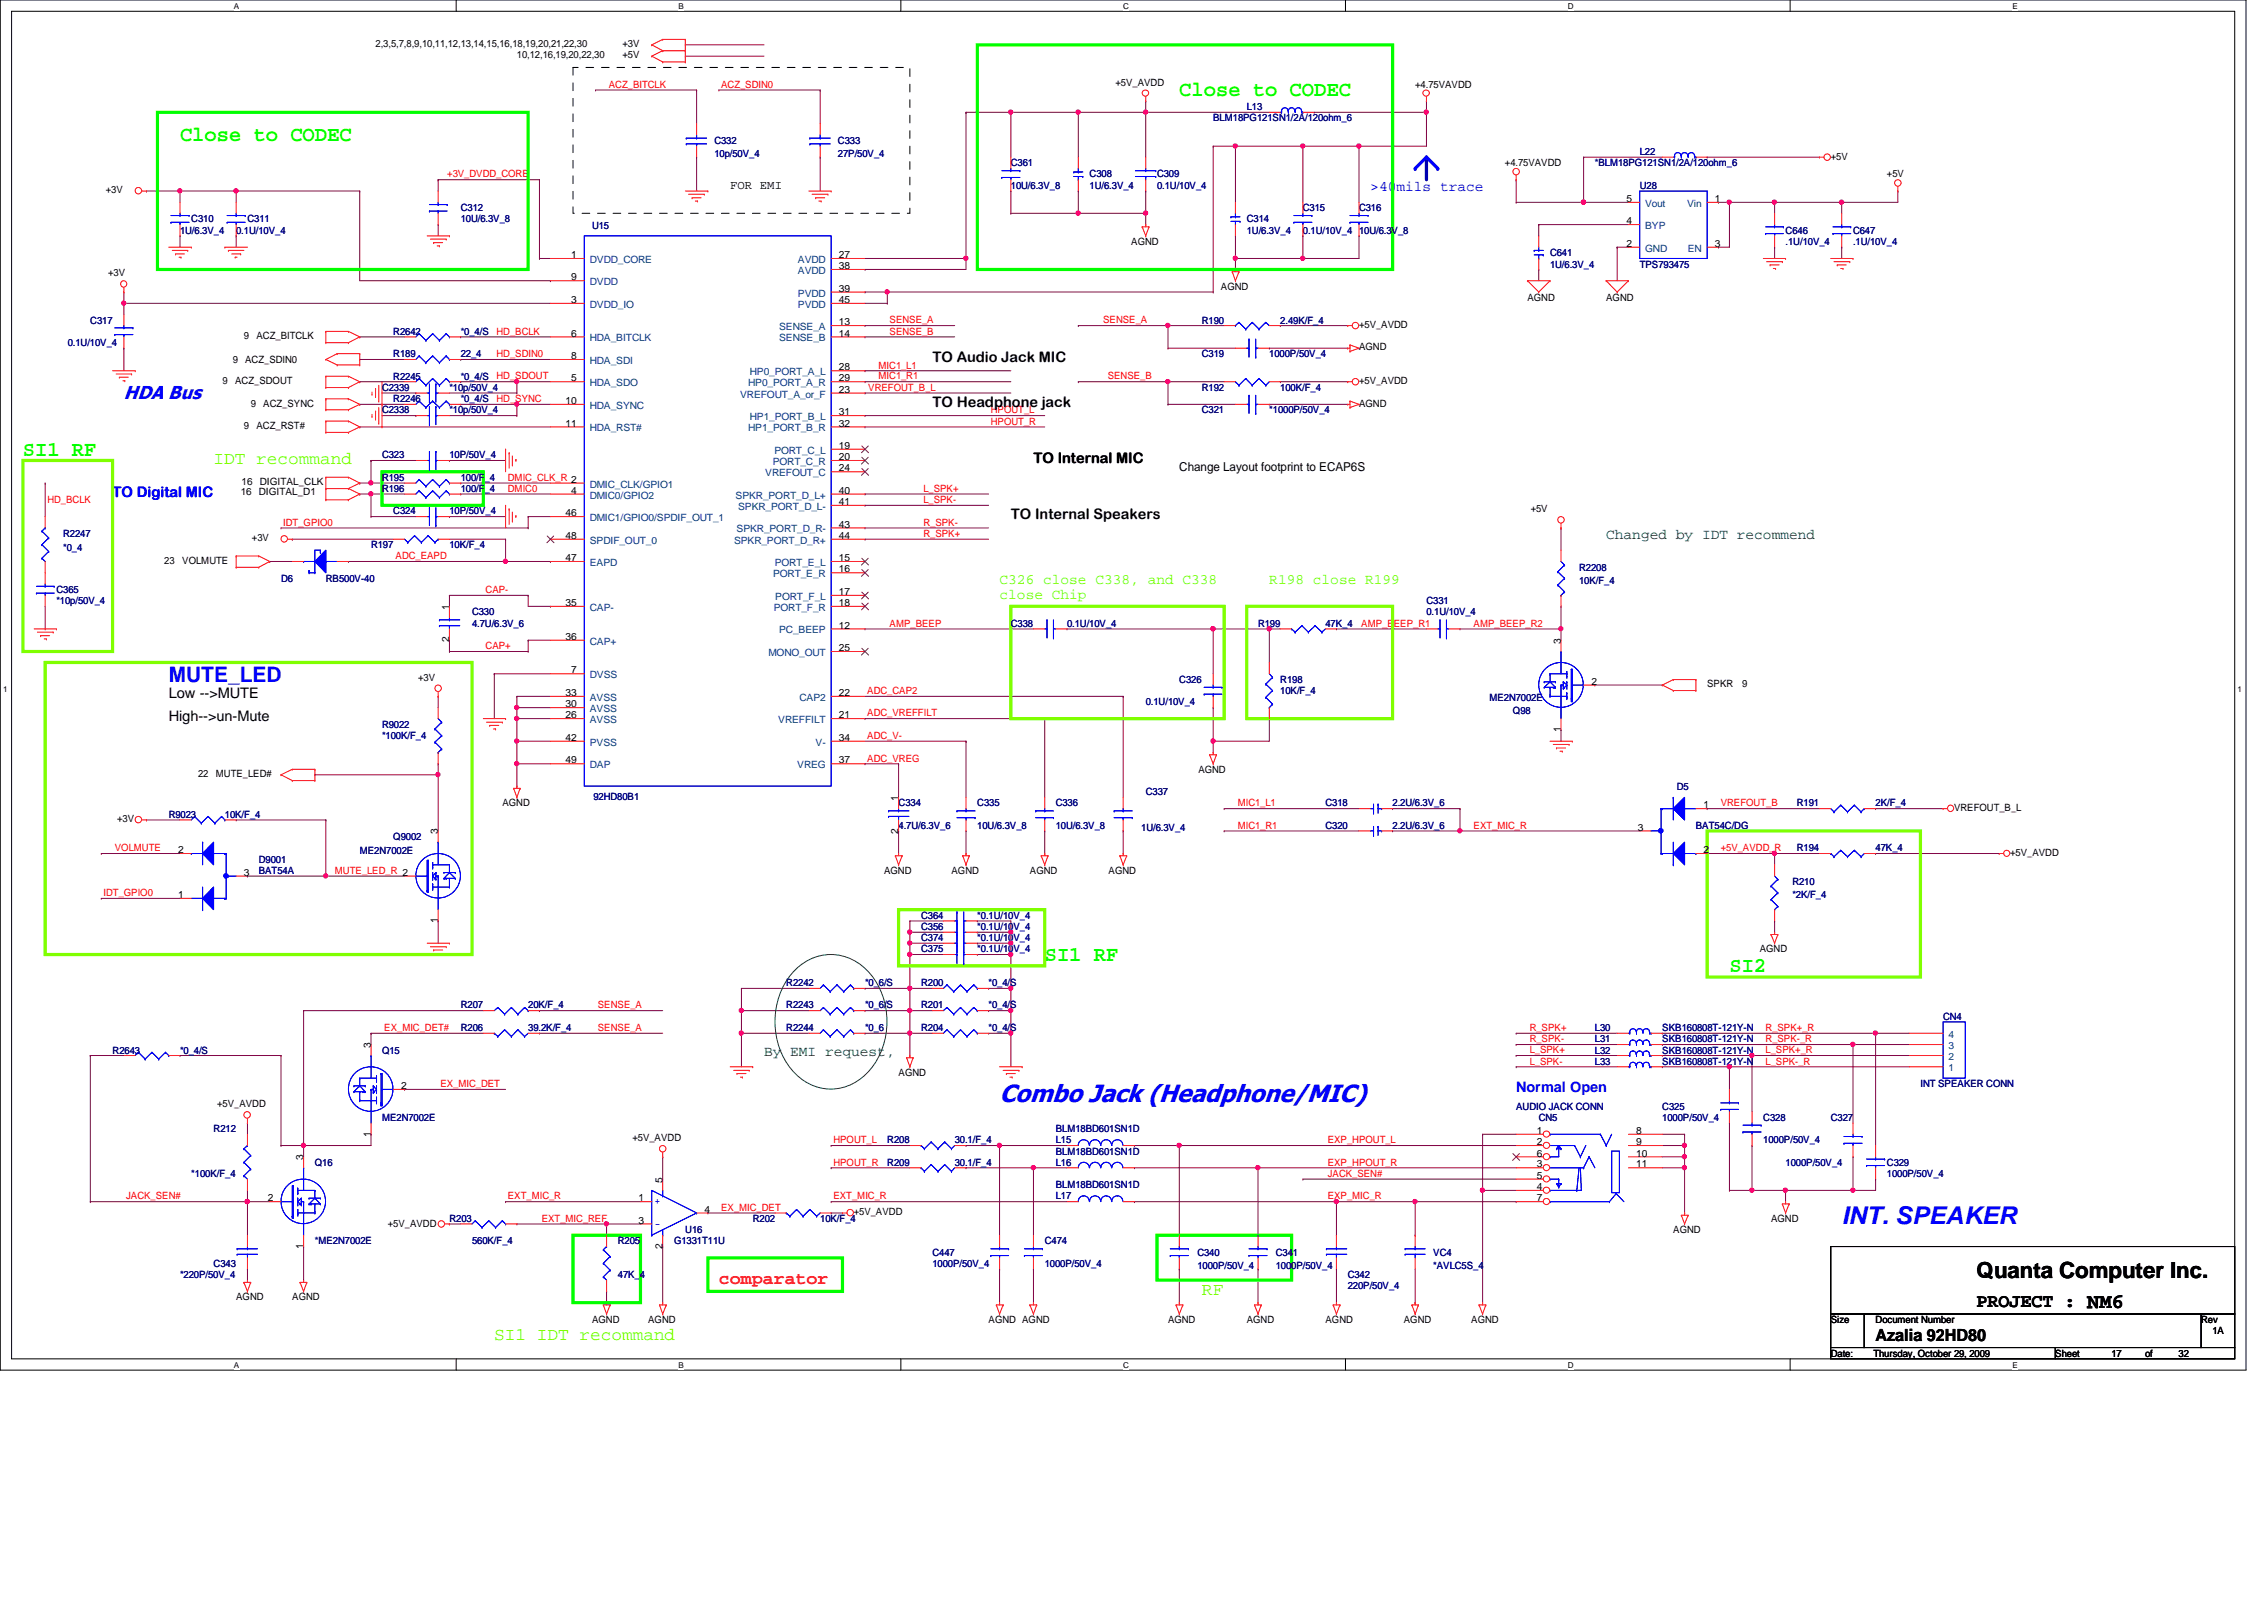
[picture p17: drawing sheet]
<svg xmlns="http://www.w3.org/2000/svg" width="297mm" height="210mm" viewBox="0 0 297 210" stroke-linecap="round" stroke-linejoin="round" font-family="sans-serif">
<defs><g id="words">
<text font-size="3.3" fill="#00f" x="131.1" y="144.5">Combo Jack (Headphone/MIC)</text>
<text font-size="3.2" fill="#00f" x="241.6" y="160.6">INT. SPEAKER</text>
<text font-size="2.9" x="259.3" y="167.7">Quanta Computer Inc.</text>
<g font-size="2.8" fill="#0f0">
<text x="154.7" y="12.7">Close to CODEC</text>
<text x="23.6" y="18.5">Close to CODEC</text>
<text x="3" y="59.8">SI1 RF</text>
<text x="137.1" y="126.1">SI1 RF</text>
<text x="226.9" y="127.6">SI2</text>
</g>
<text font-size="2.8" fill="#00f" x="22.1" y="89.5">MUTE_LED</text>
<text font-size="2.5" fill="#00f" x="16.3" y="52.4">HDA Bus</text>
<g font-size="2.5">
<text x="259.3" y="171.5">PROJECT : NM6</text>
<text x="259.3" y="171.5">PROJECT :</text>
</g>
<g font-size="2.3" fill="#80ff00">
<text x="28" y="60.8">IDT recommand</text>
<text x="157.7" y="169.8">RF</text>
<text x="64.9" y="175.8">SI1 IDT recommand</text>
</g>
<text font-size="2.3" fill="#f00" x="94.3" y="168.4">comparator</text>
<text font-size="2.2" x="246.1" y="175.9">Azalia 92HD80</text>
<g font-size="1.9" fill="#00f">
<text x="179.8" y="25.1">&gt;40mils trace</text>
<text x="14.8" y="65.2">TO Digital MIC</text>
<text x="198.9" y="143.2">Normal Open</text>
</g>
<g font-size="1.9">
<text x="122.3" y="47.5">TO Audio Jack MIC</text>
<text x="122.3" y="53.4">TO Headphone jack</text>
<text x="135.6" y="60.7">TO Internal MIC</text>
<text x="132.6" y="68.1">TO Internal Speakers</text>
<text x="22.1" y="91.6">Low --&gt;MUTE</text>
<text x="22.1" y="94.5">High--&gt;un-Mute</text>
</g>
<g font-size="1.9" fill="#008000">
<text x="210.7" y="70.7">Changed by IDT recommend</text>
<text x="100.2" y="138.5">By EMI request,</text>
</g>
<g font-size="1.9" fill="#80ff00">
<text x="131.1" y="76.6">C326 close C338, and C338</text>
<text x="166.5" y="76.6">R198 close R199</text>
<text x="131.1" y="78.6">close Chip</text>
</g>
<g font-size="1.6">
<text x="95.8" y="24.8">FOR EMI</text>
<text x="154.7" y="61.8">Change Layout footprint to ECAP6S</text>
</g>
<g font-size="1.3">
<text x="49.3" y="6.2">2,3,5,7,8,9,10,11,12,13,14,15,16,18,19,20,21,22,30</text>
<text x="67.8" y="7.7">10,12,16,19,20,22,30</text>
<text x="81.7" y="6.2">+3V</text>
<text x="81.7" y="7.7">+5V</text>
<text x="146.3" y="11.2">+5V_AVDD</text>
<text x="185.7" y="11.5">+4.75VAVDD</text>
<text x="197.4" y="21.8">+4.75VAVDD</text>
<text x="240.2" y="21">+5V</text>
<text x="247.6" y="23.3">+5V</text>
<text x="13.9" y="25.4">+3V</text>
<text x="213.4" y="26.5">5</text>
<text x="213.4" y="29.4">4</text>
<text x="225" y="26.5">1</text>
<text x="74.9" y="33.9">1</text>
<text x="110.1" y="35.3">38</text>
<text x="110.1" y="33.9">27</text>
<text x="148.4" y="32.1">AGND</text>
<text x="213.4" y="32.4">2</text>
<text x="225" y="32.4">3</text>
<text x="14.2" y="36.2">+3V</text>
<text x="74.9" y="39.8">3</text>
<text x="74.9" y="36.8">9</text>
<text x="110.1" y="39.8">45</text>
<text x="110.1" y="38.3">39</text>
<text x="160.2" y="38">AGND</text>
<text x="200.4" y="39.5">AGND</text>
<text x="210.7" y="39.5">AGND</text>
<text x="30.6" y="47.6">9 ACZ_SDIN0</text>
<text x="32" y="44.5">9</text>
<text x="33.7" y="44.5">ACZ_BITCLK</text>
<text x="74.9" y="44.2">6</text>
<text x="74.9" y="47.1">8</text>
<text x="110.1" y="44.2">14</text>
<text x="110.1" y="42.7">13</text>
<text x="178.3" y="43.1">+5V_AVDD</text>
<text x="178.3" y="46">AGND</text>
<text x="29.2" y="50.4">9</text>
<text x="30.9" y="50.4">ACZ_SDOUT</text>
<text x="32.9" y="53.3">9</text>
<text x="34.5" y="53.3">ACZ_SYNC</text>
<text x="74.2" y="53">10</text>
<text x="74.9" y="50">5</text>
<text x="110.1" y="51.5">23</text>
<text x="110.1" y="48.6">28</text>
<text x="110.1" y="50">29</text>
<text x="178.3" y="53.3">AGND</text>
<text x="178.3" y="50.4">+5V_AVDD</text>
<text x="32" y="56.3">9</text>
<text x="33.7" y="56.3">ACZ_RST#</text>
<text x="74.2" y="56">11</text>
<text x="110.1" y="54.5">31</text>
<text x="110.1" y="58.9">19</text>
<text x="110.1" y="56">32</text>
<text x="31.6" y="65">16</text>
<text x="31.7" y="63.7">16</text>
<text x="33.9" y="65">DIGITAL_D1</text>
<text x="34.1" y="63.7">DIGITAL_CLK</text>
<text x="74.9" y="64.8">4</text>
<text x="110.1" y="61.8">24</text>
<text x="110.1" y="60.4">20</text>
<text x="110.1" y="64.8">40</text>
<text x="33.1" y="71">+3V</text>
<text x="74.2" y="67.7">46</text>
<text x="74.2" y="70.7">48</text>
<text x="110.1" y="69.2">43</text>
<text x="110.1" y="70.7">44</text>
<text x="110.1" y="66.3">41</text>
<text x="200.8" y="67.2">+5V</text>
<text x="21.5" y="74">23</text>
<text x="23.9" y="74">VOLMUTE</text>
<text x="74.2" y="73.6">47</text>
<text x="110.1" y="75.1">16</text>
<text x="110.1" y="73.6">15</text>
<text x="58.9" y="80" transform="rotate(-90 58.9 80)">1</text>
<text x="74.2" y="79.5">35</text>
<text x="74.2" y="83.9">36</text>
<text x="110.1" y="79.5">18</text>
<text x="110.1" y="82.5">12</text>
<text x="110.1" y="78.1">17</text>
<text x="54.9" y="89.3">+3V</text>
<text x="58.9" y="84.3" transform="rotate(-90 58.9 84.3)">2</text>
<text x="74.9" y="88.3">7</text>
<text x="110.1" y="85.4">25</text>
<text x="204.8" y="84.5" transform="rotate(-90 204.8 84.5)">3</text>
<text x="208.8" y="89.8">2</text>
<text x="74.2" y="94.2">26</text>
<text x="74.2" y="91.3">33</text>
<text x="74.2" y="92.8">30</text>
<text x="110.1" y="94.2">21</text>
<text x="110.1" y="91.3">22</text>
<text x="224" y="90.2">SPKR</text>
<text x="228.6" y="90.2">9</text>
<text x="26" y="102">22</text>
<text x="28.3" y="102">MUTE_LED#</text>
<text x="74.2" y="97.2">42</text>
<text x="74.2" y="100.2">49</text>
<text x="110.1" y="97.2">34</text>
<text x="110.1" y="100.2">37</text>
<text x="157.2" y="101.4">AGND</text>
<text x="204.8" y="96.1" transform="rotate(-90 204.8 96.1)">1</text>
<text x="15.4" y="107.9">+3V</text>
<text x="65.9" y="105.8">AGND</text>
<text x="117.9" y="105.1" transform="rotate(-90 117.9 105.1)">1</text>
<text x="223.5" y="106">1</text>
<text x="256.4" y="106.4">VREFOUT_B_L</text>
<text x="23.4" y="111.9">2</text>
<text x="57.4" y="109.5" transform="rotate(-90 57.4 109.5)">3</text>
<text x="117.9" y="109.3" transform="rotate(-90 117.9 109.3)">2</text>
<text x="214.9" y="109">3</text>
<text x="223.5" y="111.9">2</text>
<text x="263.7" y="112.3">+5V_AVDD</text>
<text x="23.4" y="117.8">1</text>
<text x="32" y="114.9">3</text>
<text x="116" y="114.6">AGND</text>
<text x="124.8" y="114.6">AGND</text>
<text x="135.1" y="114.6">AGND</text>
<text x="145.5" y="114.6">AGND</text>
<text x="57.4" y="121.1" transform="rotate(-90 57.4 121.1)">1</text>
<text x="230.9" y="124.9">AGND</text>
<text x="48.6" y="137.5" transform="rotate(-90 48.6 137.5)">3</text>
<text x="52.6" y="142.9">2</text>
<text x="117.9" y="141.1">AGND</text>
<text x="28.5" y="145.3">+5V_AVDD</text>
<text x="48.6" y="149.1" transform="rotate(-90 48.6 149.1)">1</text>
<text x="83" y="149.7">+5V_AVDD</text>
<text x="201.6" y="148.8">1</text>
<text x="214.7" y="148.8">8</text>
<text x="39.8" y="152.2" transform="rotate(-90 39.8 152.2)">3</text>
<text x="86.9" y="155.2" transform="rotate(-90 86.9 155.2)">5</text>
<text x="201.6" y="150.2">2</text>
<text x="201.6" y="154.6">5</text>
<text x="201.6" y="153.2">3</text>
<text x="201.6" y="151.7">6</text>
<text x="214.7" y="150.2">9</text>
<text x="214.7" y="151.7">10</text>
<text x="214.7" y="153.2">11</text>
<text x="35.1" y="157.6">2</text>
<text x="50.9" y="160.9">+5V_AVDD</text>
<text x="83.8" y="157.6">1</text>
<text x="83.8" y="160.5">3</text>
<text x="92.4" y="159.1">4</text>
<text x="112" y="159.4">+5V_AVDD</text>
<text x="201.6" y="156.1">4</text>
<text x="201.6" y="157.6">7</text>
<text x="219.5" y="161.8">AGND</text>
<text x="232.4" y="160.3">AGND</text>
<text x="39.8" y="163.8" transform="rotate(-90 39.8 163.8)">1</text>
<text x="86.9" y="163.8" transform="rotate(-90 86.9 163.8)">2</text>
<text x="31" y="170.6">AGND</text>
<text x="38.4" y="170.6">AGND</text>
<text x="77.7" y="173.6">AGND</text>
<text x="85" y="173.6">AGND</text>
<text x="129.7" y="173.6">AGND AGND</text>
<text x="153.2" y="173.6">AGND</text>
<text x="163.6" y="173.6">AGND</text>
<text x="173.9" y="173.6">AGND</text>
<text x="184.2" y="173.6">AGND</text>
<text x="193" y="173.6">AGND</text>
<text x="240.2" y="173.6">Size</text>
<text x="246.1" y="173.6">Document Number</text>
<text x="288.8" y="173.6">Rev</text>
<text x="240.2" y="178">Date:</text>
<text x="245.8" y="178">Thursday, October 29, 2009</text>
<text x="269.7" y="178">Sheet</text>
<text x="277" y="178">17</text>
<text x="281.4" y="178">of</text>
<text x="285.8" y="178">32</text>
<text x="290.3" y="175">1A</text>
</g>
<g font-size="1.3" fill="#f00">
<text x="79.9" y="11.5">ACZ_BITCLK</text>
<text x="94.6" y="11.5">ACZ_SDIN0</text>
<text x="58.7" y="23.3">+3V_DVDD_CORE</text>
<text x="65.1" y="46.9">HD_SDIN0</text>
<text x="65.1" y="43.9">HD_BCLK</text>
<text x="116.7" y="43.9">SENSE_B</text>
<text x="116.7" y="42.4">SENSE_A</text>
<text x="144.7" y="42.4">SENSE_A</text>
<text x="65.1" y="52.7">HD_SYNC</text>
<text x="65.1" y="49.8">HD_SDOUT</text>
<text x="113.9" y="51.3">VREFOUT_B_L</text>
<text x="115.3" y="48.3">MIC1_L1</text>
<text x="115.3" y="49.8">MIC1_R1</text>
<text x="145.3" y="49.8">SENSE_B</text>
<text x="130" y="54.2">HPOUT_L</text>
<text x="130" y="55.7">HPOUT_R</text>
<text x="6.2" y="66">HD_BCLK</text>
<text x="66.6" y="63.1">DMIC_CLK_R 2</text>
<text x="66.6" y="64.5">DMIC0</text>
<text x="121.2" y="66">L_SPK-</text>
<text x="121.2" y="64.5">L_SPK+</text>
<text x="37.2" y="69">IDT_GPIO0</text>
<text x="121.2" y="69">R_SPK-</text>
<text x="121.2" y="70.4">R_SPK+</text>
<text x="51.9" y="73.4">ADC_EAPD</text>
<text x="63.7" y="77.8">CAP-</text>
<text x="116.7" y="82.2">AMP_BEEP</text>
<text x="178.6" y="82.2">AMP_BEEP_R1</text>
<text x="193.3" y="82.2">AMP_BEEP_R2</text>
<text x="63.7" y="85.2">CAP+</text>
<text x="113.8" y="94">ADC_VREFFILT</text>
<text x="113.8" y="91.1">ADC_CAP2</text>
<text x="113.8" y="99.9">ADC_VREG</text>
<text x="113.8" y="96.9">ADC_V-</text>
<text x="162.4" y="105.8">MIC1_L1</text>
<text x="225.8" y="105.8">VREFOUT_B</text>
<text x="15.1" y="111.7">VOLMUTE</text>
<text x="162.4" y="108.7">MIC1_R1</text>
<text x="193.3" y="108.7">EXT_MIC_R</text>
<text x="225.8" y="111.7">+5V_AVDD_R</text>
<text x="13.6" y="117.6">IDT_GPIO0</text>
<text x="43.9" y="114.6">MUTE_LED_R 2</text>
<text x="50.4" y="135.3">EX_MIC_DET#</text>
<text x="78.4" y="135.3">SENSE_A</text>
<text x="78.4" y="132.3">SENSE_A</text>
<text x="200.7" y="136.7">R_SPK-</text>
<text x="200.7" y="135.3">R_SPK+</text>
<text x="231.6" y="136.7">R_SPK-_R</text>
<text x="231.6" y="135.3">R_SPK+_R</text>
<text x="57.8" y="142.6">EX_MIC_DET</text>
<text x="200.7" y="139.7">L_SPK-</text>
<text x="200.7" y="138.2">L_SPK+</text>
<text x="231.6" y="139.7">L_SPK-_R</text>
<text x="231.6" y="138.2">L_SPK+_R</text>
<text x="109.3" y="150">HPOUT_L</text>
<text x="174.2" y="150">EXP_HPOUT_L</text>
<text x="109.3" y="152.9">HPOUT_R</text>
<text x="174.2" y="154.4">JACK_SEN#</text>
<text x="174.2" y="152.9">EXP_HPOUT_R</text>
<text x="16.5" y="157.4">JACK_SEN#</text>
<text x="66.6" y="157.4">EXT_MIC_R</text>
<text x="71.1" y="160.3">EXT_MIC_REF</text>
<text x="94.6" y="158.8">EX_MIC_DET</text>
<text x="109.3" y="157.4">EXT_MIC_R</text>
<text x="174.2" y="157.4">EXP_MIC_R</text>
</g>
<g font-size="1.3" fill="#000080">
<text x="159.2" y="15.9">BLM18PG121SN1/2A/120ohm_6</text>
<text x="163.6" y="14.4">L13</text>
<text x="93.7" y="18.9">C332</text>
<text x="93.7" y="20.7">10p/50V_4</text>
<text x="109.9" y="18.9">C333</text>
<text x="109.9" y="20.7">27P/50V_4</text>
<text x="132.6" y="21.8">C361</text>
<text x="143" y="23.3">C308</text>
<text x="151.8" y="23.3">C309</text>
<text x="209.3" y="21.8">*BLM18PG121SN1/2A/120ohm_6</text>
<text x="215.1" y="20.4">L22</text>
<text x="25.1" y="29.2">C310</text>
<text x="32.5" y="29.2">C311</text>
<text x="60.4" y="27.7">C312</text>
<text x="60.4" y="29.2">10U/6.3V_8</text>
<text x="132.6" y="24.8">10U/6.3V_8</text>
<text x="143" y="24.8">1U/6.3V_4</text>
<text x="151.8" y="24.8">0.1U/10V_4</text>
<text x="163.6" y="29.2">C314</text>
<text x="170.9" y="27.7">C315</text>
<text x="178.3" y="27.7">C316</text>
<text x="215.1" y="24.8">U28</text>
<text x="23.6" y="30.6">1U/6.3V_4</text>
<text x="31" y="30.6">0.1U/10V_4</text>
<text x="77.7" y="30.1">U15</text>
<text x="163.6" y="30.6">1U/6.3V_4</text>
<text x="170.9" y="30.6">0.1U/10V_4</text>
<text x="178.3" y="30.6">10U/6.3V_8</text>
<text x="203.4" y="33.6">C641</text>
<text x="203.4" y="35.1">1U/6.3V_4</text>
<text x="215.1" y="35.1">TPS793475</text>
<text x="234.3" y="30.6">C646</text>
<text x="234.3" y="32.1">.1U/10V_4</text>
<text x="243.1" y="30.6">C647</text>
<text x="243.1" y="32.1">.1U/10V_4</text>
<text x="8.9" y="45.4">0.1U/10V_4</text>
<text x="11.9" y="42.5">C317</text>
<text x="51.6" y="43.9">R2642</text>
<text x="51.6" y="46.9">R189</text>
<text x="60.4" y="43.9">*0_4/S</text>
<text x="60.4" y="46.9">22_4</text>
<text x="157.7" y="46.9">C319</text>
<text x="157.7" y="42.5">R190</text>
<text x="166.5" y="46.9">1000P/50V_4</text>
<text x="168" y="42.5">2.49K/F_4</text>
<text x="50.1" y="51.3">C2339</text>
<text x="51.6" y="52.7">R2246</text>
<text x="51.6" y="49.8">R2245</text>
<text x="59" y="51.3">*10p/50V_4</text>
<text x="60.4" y="52.7">*0_4/S</text>
<text x="60.4" y="49.8">*0_4/S</text>
<text x="157.7" y="51.3">R192</text>
<text x="168" y="51.3">100K/F_4</text>
<text x="50.1" y="54.2">C2338</text>
<text x="59" y="54.2">*10p/50V_4</text>
<text x="157.7" y="54.2">C321</text>
<text x="166.5" y="54.2">*1000P/50V_4</text>
<text x="50.1" y="63.1">R195</text>
<text x="50.1" y="64.6">R196</text>
<text x="50.1" y="60.1">C323</text>
<text x="59" y="60.1">10P/50V_4</text>
<text x="60.4" y="63.1">100/F_4</text>
<text x="60.4" y="64.6">100/F_4</text>
<text x="8.3" y="70.4">R2247</text>
<text x="48.7" y="71.9">R197</text>
<text x="51.6" y="67.5">C324</text>
<text x="59" y="67.5">10P/50V_4</text>
<text x="59" y="71.9">10K/F_4</text>
<text x="7.4" y="77.8">C365</text>
<text x="8.3" y="72.2">*0_4</text>
<text x="36.9" y="76.3">D6</text>
<text x="42.8" y="76.3">RB500V-40</text>
<text x="207.2" y="74.8">R2208</text>
<text x="207.2" y="76.6">10K/F_4</text>
<text x="7.4" y="79.3">*10p/50V_4</text>
<text x="61.9" y="80.7">C330</text>
<text x="61.9" y="82.2">4.7U/6.3V_6</text>
<text x="132.6" y="82.2">C338</text>
<text x="140" y="82.2">0.1U/10V_4</text>
<text x="165.1" y="82.2">R199</text>
<text x="173.9" y="82.2">47K_4</text>
<text x="187.2" y="79.3">C331</text>
<text x="187.2" y="80.7">0.1U/10V_4</text>
<text x="154.7" y="89.6">C326</text>
<text x="168" y="89.6">R198</text>
<text x="50.1" y="95.5">R9022</text>
<text x="150.3" y="92.5">0.1U/10V_4</text>
<text x="168" y="91.1">10K/F_4</text>
<text x="195.4" y="91.9">ME2N7002E</text>
<text x="198.5" y="93.7">Q98</text>
<text x="50.1" y="96.9">*100K/F_4</text>
<text x="22.1" y="107.3">R9023</text>
<text x="29.5" y="107.3">10K/F_4</text>
<text x="77.8" y="104.9">92HD80B1</text>
<text x="117.9" y="105.8">C334</text>
<text x="128.2" y="105.8">C335</text>
<text x="138.5" y="105.8">C336</text>
<text x="150.3" y="104.3">C337</text>
<text x="173.9" y="105.8">C318</text>
<text x="182.7" y="105.8">2.2U/6.3V_6</text>
<text x="220" y="103.6">D5</text>
<text x="235.8" y="105.8">R191</text>
<text x="246.1" y="105.8">2K/F_4</text>
<text x="33.9" y="113.2">D9001</text>
<text x="47.2" y="112">ME2N7002E</text>
<text x="51.6" y="110.2">Q9002</text>
<text x="117.9" y="108.8">4.7U/6.3V_6</text>
<text x="128.2" y="108.8">10U/6.3V_8</text>
<text x="138.5" y="108.8">10U/6.3V_8</text>
<text x="149.7" y="109.1">1U/6.3V_4</text>
<text x="173.9" y="108.8">C320</text>
<text x="182.7" y="108.8">2.2U/6.3V_6</text>
<text x="222.5" y="108.8">BAT54C/DG</text>
<text x="235.8" y="111.7">R194</text>
<text x="246.1" y="111.7">47K_4</text>
<text x="33.9" y="114.6">BAT54A</text>
<text x="235.2" y="116.1">R210</text>
<text x="235.2" y="117.9">*2K/F_4</text>
<text x="120.9" y="123.5">C374</text>
<text x="120.9" y="124.9">C375</text>
<text x="120.9" y="122">C356</text>
<text x="120.9" y="120.5">C364</text>
<text x="128.2" y="123.5">*0.1U/10V_4</text>
<text x="128.2" y="124.9">*0.1U/10V_4</text>
<text x="128.2" y="122">*0.1U/10V_4</text>
<text x="128.2" y="120.5">*0.1U/10V_4</text>
<text x="103.2" y="129.4">R2242</text>
<text x="113.5" y="129.4">*0_6/S</text>
<text x="120.9" y="129.4">R200</text>
<text x="129.7" y="129.4">*0_4/S</text>
<text x="60.4" y="132.3">R207</text>
<text x="60.4" y="135.3">R206</text>
<text x="69.3" y="132.3">20K/F_4</text>
<text x="69.3" y="135.3">39.2K/F_4</text>
<text x="103.2" y="135.3">R2244</text>
<text x="103.2" y="132.3">R2243</text>
<text x="113.5" y="135.3">*0_6</text>
<text x="113.5" y="132.3">*0_6/S</text>
<text x="120.9" y="132.3">R201</text>
<text x="120.9" y="135.3">R204</text>
<text x="129.7" y="132.3">*0_4/S</text>
<text x="129.7" y="135.3">*0_4/S</text>
<text x="209.3" y="135.3">L30</text>
<text x="209.3" y="136.7">L31</text>
<text x="218.1" y="135.3">SKB160808T-121Y-N</text>
<text x="218.1" y="136.7">SKB160808T-121Y-N</text>
<text x="254.9" y="133.8">CN4</text>
<text x="14.8" y="138.2">R2643</text>
<text x="23.6" y="138.2">*0_4/S</text>
<text x="50.1" y="138.2">Q15</text>
<text x="209.3" y="138.2">L32</text>
<text x="209.3" y="139.7">L33</text>
<text x="218.1" y="138.2">SKB160808T-121Y-N</text>
<text x="218.1" y="139.7">SKB160808T-121Y-N</text>
<text x="252" y="142.6">INT SPEAKER CONN</text>
<text x="28" y="148.5">R212</text>
<text x="50.1" y="147">ME2N7002E</text>
<text x="116.4" y="150">R208</text>
<text x="125.3" y="150">30.1/F_4</text>
<text x="138.5" y="150">L15</text>
<text x="138.5" y="148.5">BLM18BD601SN1D</text>
<text x="198.9" y="145.6">AUDIO JACK CONN</text>
<text x="201.9" y="147">CN5</text>
<text x="218.1" y="145.6">C325</text>
<text x="218.1" y="147">1000P/50V_4</text>
<text x="231.3" y="147">C328</text>
<text x="231.3" y="150">1000P/50V_4</text>
<text x="240.2" y="147">C327</text>
<text x="25.1" y="154.4">*100K/F_4</text>
<text x="41.3" y="153">Q16</text>
<text x="116.4" y="153">R209</text>
<text x="125.3" y="153">30.1/F_4</text>
<text x="138.5" y="153">L16</text>
<text x="138.5" y="151.5">BLM18BD601SN1D</text>
<text x="138.5" y="155.9">BLM18BD601SN1D</text>
<text x="234.3" y="153">1000P/50V_4</text>
<text x="247.6" y="153">C329</text>
<text x="247.6" y="154.4">1000P/50V_4</text>
<text x="59" y="160.3">R203</text>
<text x="89.9" y="161.8">U16</text>
<text x="98.8" y="160.3">R202</text>
<text x="107.6" y="160.3">10K/F_4</text>
<text x="138.5" y="157.4">L17</text>
<text x="23.6" y="167.7">*220P/50V_4</text>
<text x="28" y="166.2">C343</text>
<text x="41.3" y="163.2">*ME2N7002E</text>
<text x="61.9" y="163.2">560K/F_4</text>
<text x="81.1" y="163.2">R205</text>
<text x="81.1" y="167.7">47K_4</text>
<text x="88.4" y="163.2">G1331T11U</text>
<text x="122.3" y="164.7">C447</text>
<text x="122.3" y="166.2">1000P/50V_4</text>
<text x="137.1" y="163.2">C474</text>
<text x="137.1" y="166.2">1000P/50V_4</text>
<text x="157.1" y="164.7">C340</text>
<text x="157.1" y="166.5">1000P/50V_4</text>
<text x="167.4" y="164.7">C341</text>
<text x="167.4" y="166.5">1000P/50V_4</text>
<text x="176.8" y="167.7">C342</text>
<text x="188" y="164.7">VC4</text>
<text x="188" y="166.5">*AVLC5S_4</text>
<text x="176.8" y="169.1">220P/50V_4</text>
</g>
<g font-size="1.3" fill="#004080">
<text x="215.9" y="27.1">Vout</text>
<text x="221.4" y="27.1">Vin</text>
<text x="77.4" y="34.5">DVDD_CORE</text>
<text x="104.7" y="35.9">AVDD</text>
<text x="104.7" y="34.5">AVDD</text>
<text x="215.9" y="30.1">BYP</text>
<text x="215.9" y="33">GND</text>
<text x="221.4" y="33">EN</text>
<text x="77.4" y="40.4">DVDD_IO</text>
<text x="77.4" y="37.4">DVDD</text>
<text x="104.7" y="40.4">PVDD</text>
<text x="104.7" y="38.9">PVDD</text>
<text x="77.4" y="44.8">HDA_BITCLK</text>
<text x="77.4" y="47.8">HDA_SDI</text>
<text x="102.2" y="44.8">SENSE_B</text>
<text x="102.2" y="43.3">SENSE_A</text>
<text x="77.4" y="50.7">HDA_SDO</text>
<text x="77.4" y="53.6">HDA_SYNC</text>
<text x="97.1" y="52.2">VREFOUT_A_or_F</text>
<text x="98.2" y="50.7">HP0_PORT_A_R</text>
<text x="98.4" y="49.2">HP0_PORT_A_L</text>
<text x="77.4" y="56.6">HDA_RST#</text>
<text x="98.2" y="56.6">HP1_PORT_B_R</text>
<text x="98.4" y="55.1">HP1_PORT_B_L</text>
<text x="101.6" y="59.5">PORT_C_L</text>
<text x="77.4" y="64">DMIC_CLK/GPIO1</text>
<text x="77.4" y="65.4">DMIC0/GPIO2</text>
<text x="96.5" y="65.4">SPKR_PORT_D_L+</text>
<text x="100.4" y="62.5">VREFOUT_C</text>
<text x="101.4" y="61">PORT_C_R</text>
<text x="77.4" y="68.4">DMIC1/GPIO0/SPDIF_OUT_1</text>
<text x="77.4" y="71.3">SPDIF_OUT_0</text>
<text x="96.3" y="71.3">SPKR_PORT_D_R+</text>
<text x="96.6" y="69.8">SPKR_PORT_D_R-</text>
<text x="96.9" y="66.9">SPKR_PORT_D_L-</text>
<text x="77.4" y="74.3">EAPD</text>
<text x="101.4" y="75.7">PORT_E_R</text>
<text x="101.6" y="74.3">PORT_E_L</text>
<text x="77.4" y="80.1">CAP-</text>
<text x="101.5" y="80.1">PORT_F_R</text>
<text x="101.7" y="78.7">PORT_F_L</text>
<text x="102.2" y="83.1">PC_BEEP</text>
<text x="77.4" y="89">DVSS</text>
<text x="77.4" y="84.6">CAP+</text>
<text x="100.8" y="86.1">MONO_OUT</text>
<text x="77.4" y="94.9">AVSS</text>
<text x="77.4" y="91.9">AVSS</text>
<text x="77.4" y="93.4">AVSS</text>
<text x="102.1" y="94.9">VREFFILT</text>
<text x="104.9" y="91.9">CAP2</text>
<text x="77.4" y="97.8">PVSS</text>
<text x="77.4" y="100.8">DAP</text>
<text x="104.6" y="100.8">VREG</text>
<text x="107" y="97.8">V-</text>
<text x="255.6" y="137.6">3</text>
<text x="255.6" y="136.1">4</text>
<text x="255.6" y="140.5">1</text>
<text x="255.6" y="139.1">2</text>
</g>
<g font-size="1.3" fill="#00f">
<text x="85.9" y="157.9">+</text>
<text x="85.9" y="160.9">-</text>
</g>
<g font-size="1.1">
<text x="30.7" y="1.1">A</text>
<text x="89" y="1.1">B</text>
<text x="147.4" y="1.1">C</text>
<text x="205.7" y="1.1">D</text>
<text x="264" y="1.1">E</text>
<text x=".4" y="90.8">1</text>
<text x="293.6" y="90.8">1</text>
<text x="30.7" y="179.4">A</text>
<text x="89" y="179.4">B</text>
<text x="147.4" y="179.4">C</text>
<text x="205.7" y="179.4">D</text>
<text x="264" y="179.4">E</text>
</g>
</g></defs>
<path d="M0 0h294.7v179.7h-294.7zM1.5 1.5h291.7v176.8h-291.7z" fill="none" stroke="#000" stroke-width=".13"/>
<g fill="#fff">
<path d="M30.7 .2h.7v1.2h-.7z"/>
<path d="M30.7 178.4h.7v1.2h-.7z"/>
</g>
<path d="M59.9 0v1.5M59.9 178.3v1.4" fill="none" stroke="#000" stroke-width=".13"/>
<g fill="#fff">
<path d="M89 .2h.7v1.2h-.7z"/>
<path d="M89 178.4h.7v1.2h-.7z"/>
</g>
<path d="M118.2 0v1.5M118.2 178.3v1.4" fill="none" stroke="#000" stroke-width=".13"/>
<g fill="#fff">
<path d="M147.4 .2h.7v1.2h-.7z"/>
<path d="M147.4 178.4h.7v1.2h-.7z"/>
</g>
<path d="M176.5 0v1.5M176.5 178.3v1.4" fill="none" stroke="#000" stroke-width=".13"/>
<g fill="#fff">
<path d="M205.7 .2h.8v1.2h-.8z"/>
<path d="M205.7 178.4h.8v1.2h-.8z"/>
</g>
<path d="M234.9 0v1.5M234.9 178.3v1.4" fill="none" stroke="#000" stroke-width=".13"/>
<g fill="#fff">
<path d="M264 .2h.7v1.2h-.7z"/>
<path d="M264 178.4h.7v1.2h-.7z"/>
<path d="M.4 89.9h.6v1.2h-.6z"/>
<path d="M293.6 89.9h.6v1.2h-.6z"/>
</g>
<path d="M126.7 14.7h.1M126.7 14.7v19.2M126.7 14.7h5.9M132.6 14.7h.1M132.6 14.7v5.9M59 54.5h8.8M67.8 54.5h.1M67.8 53h.1M67.8 53v1.5M97.3 135.6h.1M97.3 135.6h8.8" fill="none" stroke="#800040" stroke-width=".13"/>
<circle cx="67.8" cy="53" r=".29" fill="#f0f"/>
<circle cx="67.8" cy="53" r=".29" fill="none" stroke="#f0f" stroke-width=".13"/>
<path d="M113.5 33.9h13.2M126.7 33.9h.1M126.7 33.9v1.4M132.6 25.1h.1M132.6 25.1v2.9M60.4 53h.1M60.4 53h7.4M209.3 89.9h.1M209.3 89.9h8.8M97.3 132.6h.1M97.3 132.6h8.8" fill="none" stroke="#800040" stroke-width=".13"/>
<circle cx="126.7" cy="33.9" r=".29" fill="#f0f"/>
<circle cx="126.7" cy="33.9" r=".29" fill="none" stroke="#f0f" stroke-width=".13"/>
<g fill="none" stroke="#800040" stroke-width=".13">
<path d="M113.5 54.5h.1M113.5 56h.1M113.5 54.5h23.6M113.5 56h23.6M141.5 50.1h.1M141.5 50.1h11.7M153.2 53h.1M153.2 50.1h.1M153.2 42.7h.1M153.2 45.7h.1M153.2 53h8.9M153.2 42.7v3"/>
<path d="M153.2 50.1v2.9M153.2 45.7h8.9M153.2 42.7h7.4M166.5 53h.1M166.5 45.7h.1M166.5 53h10.3M166.5 45.7h10.3M168 42.7h.1M168 50.1h.1M168 50.1h8.8M168 42.7h8.8"/>
</g>
<circle cx="153.2" cy="42.7" r=".29" fill="#f0f"/>
<circle cx="153.2" cy="42.7" r=".29" fill="none" stroke="#f0f" stroke-width=".13"/>
<path d="M153.2 50.1h.1M153.2 50.1h7.4" fill="none" stroke="#800040" stroke-width=".13"/>
<circle cx="153.2" cy="50.1" r=".29" fill="#f0f"/>
<circle cx="153.2" cy="50.1" r=".29" fill="none" stroke="#f0f" stroke-width=".13"/>
<g fill="none" stroke="#800040" stroke-width=".13">
<path d="M23.6 25.1h.1M23.6 25.1h7.4M113.5 44.2h.1M113.5 42.7h.1M113.5 42.7h11.8M113.5 44.2h11.8M141.5 42.7h.1M141.5 42.7h11.7M59 78.1h.1M59 78.1h10.3M175.3 82.5h.1M175.3 82.5h11.9"/>
<path d="M48.7 135.6h.1M48.7 135.6h14.7M48.7 135.6v1.4M70.8 135.6h.1M70.8 135.6h16.1M119.4 132.6h.1M119.4 135.6h.1M119.4 132.6h2.9M119.4 135.6v2.9M129.7 132.6h.1M129.7 132.6h2.9M132.6 135.6h.1"/>
<path d="M132.6 135.6v4.4M39.8 150.3h.1M48.7 148.8h.1M48.7 148.8v1.5h-8.9"/>
</g>
<circle cx="119.3" cy="135.5" r=".29" fill="#f0f"/>
<circle cx="119.3" cy="135.5" r=".29" fill="none" stroke="#f0f" stroke-width=".13"/>
<path d="M140 82.5h.1M140 82.5h19.2M191.6 106.1h.1M191.6 106.1v2.9M129.7 135.6h.1M129.7 135.6h2.9M53.1 142.9h.1M53.1 142.9h13.2" fill="none" stroke="#800040" stroke-width=".13"/>
<circle cx="132.6" cy="135.5" r=".29" fill="#f0f"/>
<circle cx="132.6" cy="135.5" r=".29" fill="none" stroke="#f0f" stroke-width=".13"/>
<g fill="none" stroke="#800040" stroke-width=".13">
<path d="M162.1 19.2h.1M162.1 19.2v7.3M170.9 19.2h.1M170.9 19.2v7.3M178.3 19.2h.1M178.3 19.2v7.3M162.1 33.9h.1M162.1 30.9h.1M162.1 30.9v4.4M162.1 33.9h8.8M178.3 30.9h.1M178.3 30.9v3"/>
<path d="M35.4 73.7h.1M35.4 73.7h3M69.3 84h.1M69.3 85.5h.1M69.3 84h2.9M69.3 84v1.5"/>
</g>
<circle cx="170.9" cy="33.9" r=".29" fill="#f0f"/>
<circle cx="170.9" cy="33.9" r=".29" fill="none" stroke="#f0f" stroke-width=".13"/>
<circle cx="162.1" cy="33.9" r=".29" fill="#f0f"/>
<circle cx="162.1" cy="33.9" r=".29" fill="none" stroke="#f0f" stroke-width=".13"/>
<g fill="none" stroke="#800040" stroke-width=".13">
<path d="M178.3 19.2h.1M178.3 19.2h8.9M170.9 33.9h.1M170.9 30.9h.1M170.9 33.9h7.4M170.9 30.9v3M59 79.5h.1M59 78.1v1.4M69.3 78.1h.1M69.3 78.1v1.4M113.5 69.3h.1M113.5 70.7h.1"/>
<path d="M113.5 69.3h16.2M113.5 70.7h16.2M59 85.5h.1M59 84h.1M59 85.5h10.3M59 84v1.5"/>
</g>
<circle cx="178.3" cy="19.2" r=".29" fill="#f0f"/>
<circle cx="178.3" cy="19.2" r=".29" fill="none" stroke="#f0f" stroke-width=".13"/>
<g fill="none" stroke="#800040" stroke-width=".13">
<path d="M78.1 11.8h.1M78.1 11.8h13.3M91.4 11.8h.1M91.4 11.8v4.4M94.3 11.8h.1M94.3 11.8h13.3M107.6 11.8h.1M107.6 11.8v4.4M141.5 14.7h.1M150.3 13.3h.1M150.3 13.3v1.4h-8.8M16.3 38.3h.1"/>
<path d="M16.3 38.3v1.5M91.4 20.6h.1M91.4 20.6v4.5M107.6 20.6h.1M107.6 20.6v4.5"/>
</g>
<circle cx="141.4" cy="14.7" r=".29" fill="#f0f"/>
<circle cx="141.4" cy="14.7" r=".29" fill="none" stroke="#f0f" stroke-width=".13"/>
<path d="M132.6 14.7h.1M132.6 14.7h8.9" fill="none" stroke="#800040" stroke-width=".13"/>
<circle cx="132.6" cy="14.7" r=".29" fill="#f0f"/>
<circle cx="132.6" cy="14.7" r=".29" fill="none" stroke="#f0f" stroke-width=".13"/>
<path d="M172.4 14.7h.1M172.4 14.7h14.8" fill="none" stroke="#800040" stroke-width=".13"/>
<circle cx="187.1" cy="14.7" r=".29" fill="#f0f"/>
<circle cx="187.1" cy="14.7" r=".29" fill="none" stroke="#f0f" stroke-width=".13"/>
<path d="M141.5 14.7h.1M141.5 14.7v5.9M150.3 14.7h.1M150.3 14.7v5.9M150.3 28h.1M150.3 28v1.5M113.5 66.3h.1M113.5 66.3h16.2" fill="none" stroke="#800040" stroke-width=".13"/>
<circle cx="150.3" cy="28" r=".29" fill="#f0f"/>
<circle cx="150.3" cy="28" r=".29" fill="none" stroke="#f0f" stroke-width=".13"/>
<g fill="none" stroke="#800040" stroke-width=".13">
<path d="M159.2 19.2v19.1M187.2 14.7h.1M187.2 14.7v4.5M23.6 30.9h.1M23.6 25.1h.1M23.6 25.1v1.4M23.6 30.9v1.5M31 25.1h.1M31 25.1v1.4M116.4 38.3h.1M116.4 38.3h42.8M141.5 25.1h.1"/>
<path d="M141.5 25.1v2.9M150.3 25.1h.1M150.3 25.1v2.9M159.2 38.3h.1M64.9 88.4h.1M64.9 88.4v5.9"/>
</g>
<circle cx="116.4" cy="38.3" r=".29" fill="#f0f"/>
<circle cx="116.4" cy="38.3" r=".29" fill="none" stroke="#f0f" stroke-width=".13"/>
<path d="M19.2 25.1h.1M19.2 25.1h4.4" fill="none" stroke="#800040" stroke-width=".13"/>
<circle cx="23.6" cy="25" r=".29" fill="#f0f"/>
<circle cx="23.6" cy="25" r=".29" fill="none" stroke="#f0f" stroke-width=".13"/>
<g fill="none" stroke="#800040" stroke-width=".13">
<path d="M31 30.9h.1M31 30.9v1.5M141.5 28h.1M141.5 28h8.8M47.2 47.2h.1M47.2 47.2h5.9M60.4 47.2h.1M60.4 47.2h11.8M69.3 79.5h2.9M72.2 79.5h.1M113.5 64.8h.1M113.5 64.8h16.2"/>
<path d="M160.6 106.1h.1M160.6 109h.1M160.6 109h17.7M160.6 106.1h17.7M182.7 109h.1M182.7 106.1h.1M182.7 109h8.9M182.7 106.1h8.9"/>
</g>
<circle cx="141.4" cy="28" r=".29" fill="#f0f"/>
<circle cx="141.4" cy="28" r=".29" fill="none" stroke="#f0f" stroke-width=".13"/>
<g fill="none" stroke="#800040" stroke-width=".13">
<path d="M159.2 19.2h.1M159.2 19.2h11.7M162.1 19.2h.1M113.5 38.3h.1M113.5 39.8h2.9M113.5 38.3h2.9M116.4 39.8h.1M116.4 38.3h.1M116.4 38.3v1.5M64.9 88.4h.1M64.9 88.4h7.3M113.5 100.2h.1"/>
<path d="M113.5 100.2h4.4M117.9 100.2h.1M117.9 100.2v4.4M119.4 135.6h.1M119.4 135.6h2.9"/>
</g>
<circle cx="162.1" cy="19.2" r=".29" fill="#f0f"/>
<circle cx="162.1" cy="19.2" r=".29" fill="none" stroke="#f0f" stroke-width=".13"/>
<path d="M170.9 19.2h.1M170.9 19.2h7.4M113.5 97.2h13.2M126.7 97.2h.1M126.7 97.2v7.4" fill="none" stroke="#800040" stroke-width=".13"/>
<circle cx="170.9" cy="19.2" r=".29" fill="#f0f"/>
<circle cx="170.9" cy="19.2" r=".29" fill="none" stroke="#f0f" stroke-width=".13"/>
<path d="M89.9 5.9h.1M89.9 5.9h10.3M67.8 91.4h.1M67.8 92.8h.1M67.8 91.4h4.4M67.8 91.4v1.4M113.5 94.3h.1M113.5 94.3h23.6M137.1 94.3h.1M137.1 94.3v10.3" fill="none" stroke="#800040" stroke-width=".13"/>
<circle cx="67.8" cy="92.8" r=".29" fill="#f0f"/>
<circle cx="67.8" cy="92.8" r=".29" fill="none" stroke="#f0f" stroke-width=".13"/>
<path d="M59 70.7h7.3M66.3 70.7h.1M67.8 92.8h.1M67.8 94.3h.1M67.8 92.8h4.4M67.8 92.8v1.5M113.5 91.4h33.9M147.4 91.4h.1" fill="none" stroke="#800040" stroke-width=".13"/>
<circle cx="67.8" cy="94.2" r=".29" fill="#f0f"/>
<circle cx="67.8" cy="94.2" r=".29" fill="none" stroke="#f0f" stroke-width=".13"/>
<path d="M67.8 94.3h.1M67.8 97.2h.1M67.8 94.3h4.4M67.8 94.3v2.9M147.4 91.4h.1M147.4 91.4v13.2" fill="none" stroke="#800040" stroke-width=".13"/>
<circle cx="67.8" cy="97.2" r=".29" fill="#f0f"/>
<circle cx="67.8" cy="97.2" r=".29" fill="none" stroke="#f0f" stroke-width=".13"/>
<path d="M67.8 97.2h.1M67.8 97.2h4.4M67.8 97.2v3M67.8 100.2h.1" fill="none" stroke="#800040" stroke-width=".13"/>
<circle cx="67.8" cy="100.2" r=".29" fill="#f0f"/>
<circle cx="67.8" cy="100.2" r=".29" fill="none" stroke="#f0f" stroke-width=".13"/>
<path d="M119.4 129.7h.1M119.4 129.7h2.9M119.4 129.7v2.9" fill="none" stroke="#800040" stroke-width=".13"/>
<circle cx="119.3" cy="129.6" r=".29" fill="#f0f"/>
<circle cx="119.3" cy="129.6" r=".29" fill="none" stroke="#f0f" stroke-width=".13"/>
<path d="M31 25.1h.1M31 25.1h16.2M57.5 29.5h.1M57.5 23.6h.1M57.5 23.6v1.5M57.5 29.5v1.4M57.5 23.6h13.3M70.8 23.6h.1M70.8 33.9h.1M70.8 23.6v10.3M70.8 33.9h1.4" fill="none" stroke="#800040" stroke-width=".13"/>
<circle cx="31" cy="25" r=".29" fill="#f0f"/>
<circle cx="31" cy="25" r=".29" fill="none" stroke="#f0f" stroke-width=".13"/>
<g fill="none" stroke="#800040" stroke-width=".13">
<path d="M16.3 39.8h.1M16.3 39.8v1.5M47.2 25.1h.1M47.2 25.1v11.7h25M72.2 36.8h.1M47.2 44.2h.1M47.2 56h.1M47.2 50.1h.1M47.2 44.2h5.9M47.2 56h25M47.2 50.1h5.9M50.1 54.5h4.5"/>
<path d="M54.6 54.5h.1M67.8 50.1h.1M67.8 50.1h4.4M67.8 100.2h.1M67.8 103.1h.1M67.8 100.2h4.4M67.8 100.2v2.9M117.9 109h.1M117.9 109v3M126.7 109h.1M126.7 109v3M137.1 109h.1"/>
<path d="M137.1 109v3M147.4 109h.1M147.4 109v3M39.8 150.3h.1M39.8 150.3v1.5"/>
</g>
<circle cx="39.8" cy="150.3" r=".29" fill="#f0f"/>
<circle cx="39.8" cy="150.3" r=".29" fill="none" stroke="#f0f" stroke-width=".13"/>
<path d="M32.5 147.3h.1M32.5 157.6h.1M32.5 147.3v1.5M32.5 157.6h2.9" fill="none" stroke="#800040" stroke-width=".13"/>
<circle cx="32.4" cy="157.6" r=".29" fill="#f0f"/>
<circle cx="32.4" cy="157.6" r=".29" fill="none" stroke="#f0f" stroke-width=".13"/>
<path d="M11.9 157.6h.1M11.9 157.6h20.6M39.8 163.5h.1M39.8 163.5v4.4" fill="none" stroke="#800040" stroke-width=".13"/>
<circle cx="32.4" cy="157.6" r=".29" fill="#f0f"/>
<circle cx="32.4" cy="157.6" r=".29" fill="none" stroke="#f0f" stroke-width=".13"/>
<g fill="none" stroke="#800040" stroke-width=".13">
<path d="M45.7 73.7h.1M45.7 73.7h20.6M66.3 73.7h.1M66.3 70.7v3M39.8 132.6h.1M39.8 132.6h23.6M70.8 132.6h.1M70.8 132.6h16.1M32.5 156.2h.1M32.5 157.6h.1M32.5 156.2v5.9M32.5 166.5h.1"/>
<path d="M32.5 166.5v1.4"/>
</g>
<circle cx="66.3" cy="73.6" r=".29" fill="#f0f"/>
<circle cx="66.3" cy="73.6" r=".29" fill="none" stroke="#f0f" stroke-width=".13"/>
<g fill="none" stroke="#800040" stroke-width=".13">
<path d="M113.5 35.3h.1M113.5 35.3h13.2M113.5 48.6h.1M113.5 50.1h.1M113.5 51.6h.1M113.5 48.6h19.1M113.5 50.1h19.1M113.5 51.6h19.1M38.4 70.7h.1M38.4 70.7h13.2M39.8 132.6h.1M39.8 132.6v17.7"/>
<path d="M129.7 129.7h.1M129.7 129.7h2.9M132.6 129.7h.1M132.6 129.7v2.9M92.9 159.1h.1M92.9 159.1h8.8M59 160.6h.1M59 160.6h1.4M67.8 160.6h.1M67.8 160.6h11.8M79.6 160.6h.1M79.6 160.6v1.5"/>
</g>
<circle cx="79.6" cy="160.5" r=".29" fill="#f0f"/>
<circle cx="79.6" cy="160.5" r=".29" fill="none" stroke="#f0f" stroke-width=".13"/>
<g fill="none" stroke="#800040" stroke-width=".13">
<path d="M132.6 132.6h.1M132.6 132.6v3M66.3 157.6h.1M66.3 157.6h17.7M86.9 151.8h.1M86.9 151.8v2.9M109 159.1h.1M109 159.1h1.5M79.6 160.6h.1M79.6 169.4h.1M79.6 160.6h4.4M79.6 169.4v1.5"/>
<path d="M86.9 163.5h.1M86.9 163.5v7.4"/>
</g>
<circle cx="132.6" cy="132.6" r=".29" fill="#f0f"/>
<circle cx="132.6" cy="132.6" r=".29" fill="none" stroke="#f0f" stroke-width=".13"/>
<path d="M119.4 132.6h.1M119.4 132.6v3" fill="none" stroke="#800040" stroke-width=".13"/>
<circle cx="119.3" cy="132.6" r=".29" fill="#f0f"/>
<circle cx="119.3" cy="132.6" r=".29" fill="none" stroke="#f0f" stroke-width=".13"/>
<path d="M204.8 82.5h.1M204.8 82.5v1.5M97.3 129.7h.1M97.3 129.7h8.8" fill="none" stroke="#800040" stroke-width=".13"/>
<circle cx="204.8" cy="82.5" r=".29" fill="#f0f"/>
<circle cx="204.8" cy="82.5" r=".29" fill="none" stroke="#f0f" stroke-width=".13"/>
<path d="M59 51.6h8.8M67.8 51.6h.1M67.8 50.1h.1M67.8 50.1v1.5M204.8 69.3h.1M204.8 69.3v2.9" fill="none" stroke="#800040" stroke-width=".13"/>
<circle cx="67.8" cy="50.1" r=".29" fill="#f0f"/>
<circle cx="67.8" cy="50.1" r=".29" fill="none" stroke="#f0f" stroke-width=".13"/>
<g fill="none" stroke="#800040" stroke-width=".13">
<path d="M47.2 53h.1M47.2 53h5.9M50.1 51.6h4.5M54.6 51.6h.1M60.4 50.1h.1M60.4 44.2h.1M60.4 50.1h7.4M60.4 44.2h11.8M67.8 53h.1M67.8 53h4.4M159.2 97.2h.1M159.2 97.2v1.5"/>
<path d="M204.8 95.8h.1M204.8 95.8v1.4M97.3 135.6h.1M97.3 132.6h.1M97.3 132.6v7.4M113.5 132.6h.1M113.5 132.6h5.9"/>
</g>
<circle cx="97.2" cy="135.5" r=".29" fill="#f0f"/>
<circle cx="97.2" cy="135.5" r=".29" fill="none" stroke="#f0f" stroke-width=".13"/>
<circle cx="97.2" cy="132.6" r=".29" fill="#f0f"/>
<circle cx="97.2" cy="132.6" r=".29" fill="none" stroke="#f0f" stroke-width=".13"/>
<path d="M159.2 82.5h.1M159.2 82.5v5.9M191.6 82.5h.1M191.6 82.5h13.2M97.3 129.7h.1M97.3 129.7v2.9M113.5 135.6h.1M113.5 135.6h5.9" fill="none" stroke="#800040" stroke-width=".13"/>
<circle cx="159.1" cy="82.5" r=".29" fill="#f0f"/>
<circle cx="159.1" cy="82.5" r=".29" fill="none" stroke="#f0f" stroke-width=".13"/>
<path d="M11.9 138.5h.1M11.9 138.5h4.4M11.9 138.5v19.1M23.6 138.5h.1M23.6 138.5h13.3M36.9 138.5h.1M36.9 138.5v11.8M226.9 140h.1M226.9 140h23.6M36.9 150.3h.1M36.9 150.3h2.9" fill="none" stroke="#800040" stroke-width=".13"/>
<circle cx="226.9" cy="139.9" r=".29" fill="#f0f"/>
<circle cx="226.9" cy="139.9" r=".29" fill="none" stroke="#f0f" stroke-width=".13"/>
<g fill="none" stroke="#800040" stroke-width=".13">
<path d="M198.9 140h.1M198.9 138.5h.1M198.9 137h.1M198.9 135.6h.1M198.9 137h13.3M198.9 140h13.3M198.9 138.5h13.3M198.9 135.6h13.3M218.1 137h.1M218.1 137h25M226.9 147.3h.1M226.9 147.3v8.9"/>
<path d="M229.9 156.2h.1M229.9 156.2h4.4"/>
</g>
<circle cx="229.8" cy="156.1" r=".29" fill="#f0f"/>
<circle cx="229.8" cy="156.1" r=".29" fill="none" stroke="#f0f" stroke-width=".13"/>
<path d="M229.9 150.3h.1M229.9 150.3v5.9M243.1 156.2h.1M246.1 154.7h.1M246.1 154.7v1.5h-3" fill="none" stroke="#800040" stroke-width=".13"/>
<circle cx="243.1" cy="156.1" r=".29" fill="#f0f"/>
<circle cx="243.1" cy="156.1" r=".29" fill="none" stroke="#f0f" stroke-width=".13"/>
<path d="M243.1 137h.1M243.1 137h7.4" fill="none" stroke="#800040" stroke-width=".13"/>
<circle cx="243.1" cy="137" r=".29" fill="#f0f"/>
<circle cx="243.1" cy="137" r=".29" fill="none" stroke="#f0f" stroke-width=".13"/>
<path d="M234.3 156.2h.1M234.3 156.2h8.8" fill="none" stroke="#800040" stroke-width=".13"/>
<circle cx="234.2" cy="156.1" r=".29" fill="#f0f"/>
<circle cx="234.2" cy="156.1" r=".29" fill="none" stroke="#f0f" stroke-width=".13"/>
<g fill="none" stroke="#800040" stroke-width=".13">
<path d="M218.1 138.5h.1M218.1 140h.1M218.1 138.5h32.4M218.1 140h8.8M229.9 138.5h.1M229.9 138.5v7.3M243.1 137h.1M243.1 137v10.3M246.1 135.6h.1M246.1 135.6v14.7M226.9 156.2h.1M226.9 156.2h3"/>
<path d="M234.3 156.2h.1M234.3 156.2v1.4M243.1 151.8h.1M243.1 151.8v4.4"/>
</g>
<circle cx="229.8" cy="138.4" r=".29" fill="#f0f"/>
<circle cx="229.8" cy="138.4" r=".29" fill="none" stroke="#f0f" stroke-width=".13"/>
<path d="M218.1 135.6h.1M218.1 135.6h32.4M246.1 135.6h.1" fill="none" stroke="#800040" stroke-width=".13"/>
<circle cx="246" cy="135.5" r=".29" fill="#f0f"/>
<circle cx="246" cy="135.5" r=".29" fill="none" stroke="#f0f" stroke-width=".13"/>
<g fill="none" stroke="#800040" stroke-width=".13">
<path d="M48.7 60.4h.1M48.7 67.8h.1M48.7 63.4h.1M48.7 64.8h.1M48.7 67.8h5.9M48.7 60.4h5.9M48.7 63.4h4.4M48.7 64.8h4.4M48.7 60.4v3M59 67.8h.1M59 67.8h7.3M60.4 63.4h.1"/>
<path d="M60.4 64.8h.1M60.4 63.4h11.8M60.4 64.8h11.8M226.9 140h.1M226.9 140v2.9"/>
</g>
<circle cx="48.6" cy="63.3" r=".29" fill="#f0f"/>
<circle cx="48.6" cy="63.3" r=".29" fill="none" stroke="#f0f" stroke-width=".13"/>
<path d="M48.7 64.8h.1M48.7 64.8v3" fill="none" stroke="#800040" stroke-width=".13"/>
<circle cx="48.6" cy="64.8" r=".29" fill="#f0f"/>
<circle cx="48.6" cy="64.8" r=".29" fill="none" stroke="#f0f" stroke-width=".13"/>
<g fill="none" stroke="#800040" stroke-width=".13">
<path d="M132.6 28h.1M132.6 28h8.9M47.2 64.8h.1M47.2 63.4h.1M47.2 64.8h1.5M47.2 63.4h1.5M59 60.4h.1M59 60.4h7.3M66.3 73.7h5.9M72.2 73.7h.1M204.8 79.5h.1M204.8 79.5v3"/>
<path d="M109 157.6h.1M109 150.3h.1M109 157.6h31M109 150.3h10.4M126.7 150.3h.1M126.7 150.3h4.4M154.7 150.3h.1M154.7 150.3h44.2"/>
</g>
<circle cx="154.7" cy="150.3" r=".29" fill="#f0f"/>
<circle cx="154.7" cy="150.3" r=".29" fill="none" stroke="#f0f" stroke-width=".13"/>
<path d="M131.1 150.3h.1M131.1 150.3v11.8" fill="none" stroke="#800040" stroke-width=".13"/>
<circle cx="131.1" cy="150.3" r=".29" fill="#f0f"/>
<circle cx="131.1" cy="150.3" r=".29" fill="none" stroke="#f0f" stroke-width=".13"/>
<g fill="none" stroke="#800040" stroke-width=".13">
<path d="M131.1 150.3h.1M131.1 150.3h8.9M135.6 153.2h.1M135.6 153.2h4.4M135.6 153.2v8.9M148.8 150.3h.1M148.8 157.6h.1M148.8 150.3h5.9M148.8 157.6h26.5M154.7 150.3h.1M154.7 150.3v11.8M165.1 153.2h.1"/>
<path d="M165.1 153.2h33.8M170.9 154.7h.1M170.9 154.7h28M194.5 148.8h.1M194.5 148.8h4.4M131.1 166.5h.1M131.1 166.5v4.4M154.7 166.5h.1M154.7 166.5v4.4M165.1 166.5h.1M165.1 166.5v4.4M175.3 166.5h.1"/>
<path d="M175.3 166.5v4.4"/>
</g>
<circle cx="135.6" cy="153.2" r=".29" fill="#f0f"/>
<circle cx="135.6" cy="153.2" r=".29" fill="none" stroke="#f0f" stroke-width=".13"/>
<path d="M126.7 153.2h.1M126.7 153.2h8.9M148.8 153.2h.1M148.8 153.2h16.3M165.1 153.2h.1M165.1 153.2v8.9M135.6 166.5h.1M135.6 166.5v4.4" fill="none" stroke="#800040" stroke-width=".13"/>
<circle cx="165" cy="153.2" r=".29" fill="#f0f"/>
<circle cx="165" cy="153.2" r=".29" fill="none" stroke="#f0f" stroke-width=".13"/>
<path d="M109 153.2h.1M109 153.2h10.4M194.5 156.2h.1M194.5 148.8h.1M194.5 156.2h4.4M194.5 148.8v22.1" fill="none" stroke="#800040" stroke-width=".13"/>
<circle cx="194.5" cy="156.1" r=".29" fill="#f0f"/>
<circle cx="194.5" cy="156.1" r=".29" fill="none" stroke="#f0f" stroke-width=".13"/>
<path d="M89.9 7.4h.1M89.9 7.4h10.3M41.3 101.6h.1M41.3 101.6h16.2M57.5 101.6h.1M57.5 101.6v7.4M113.5 129.7h.1M113.5 129.7h5.9" fill="none" stroke="#800040" stroke-width=".13"/>
<circle cx="57.5" cy="101.6" r=".29" fill="#f0f"/>
<circle cx="57.5" cy="101.6" r=".29" fill="none" stroke="#f0f" stroke-width=".13"/>
<path d="M57.5 91.4h.1M57.5 91.4v1.4M13.3 117.9h.1M13.3 112h.1M13.3 117.9h10.3M13.3 112h10.3M19.2 107.6h.1M19.2 107.6h4.4M42.8 114.9h.1M42.8 114.9h10.3" fill="none" stroke="#800040" stroke-width=".13"/>
<circle cx="42.7" cy="114.9" r=".29" fill="#f0f"/>
<circle cx="42.7" cy="114.9" r=".29" fill="none" stroke="#f0f" stroke-width=".13"/>
<g fill="none" stroke="#800040" stroke-width=".13">
<path d="M36.9 69.3h.1M36.9 69.3h32.4M69.3 67.8h.1M69.3 69.3h.1M69.3 67.8h2.9M69.3 67.8v1.5M31 107.6h.1M31 107.6h11.8M32.5 114.9h.1M42.8 107.6h.1M42.8 107.6v7.3h-10.3M57.5 100.2h.1"/>
<path d="M57.5 100.2v1.4M232.8 112h.1M232.8 112h5.9M246.1 106.1h.1M246.1 106.1h8.8M57.5 120.8h.1M57.5 120.8v2.9"/>
</g>
<circle cx="232.8" cy="111.9" r=".29" fill="#f0f"/>
<circle cx="232.8" cy="111.9" r=".29" fill="none" stroke="#f0f" stroke-width=".13"/>
<path d="M166.5 82.5h.1M166.5 82.5v4.4M224 106.1h.1M224 106.1h14.7" fill="none" stroke="#800040" stroke-width=".13"/>
<circle cx="166.5" cy="82.5" r=".29" fill="#f0f"/>
<circle cx="166.5" cy="82.5" r=".29" fill="none" stroke="#f0f" stroke-width=".13"/>
<path d="M159.2 97.2h.1M166.5 82.5h.1M166.5 94.3h.1M166.5 82.5h1.5M166.5 94.3v2.9h-7.3" fill="none" stroke="#800040" stroke-width=".13"/>
<circle cx="159.1" cy="97.2" r=".29" fill="#f0f"/>
<circle cx="159.1" cy="97.2" r=".29" fill="none" stroke="#f0f" stroke-width=".13"/>
<path d="M159.2 92.8h.1M159.2 82.5h.1M159.2 92.8v4.4M159.2 82.5h7.3" fill="none" stroke="#800040" stroke-width=".13"/>
<circle cx="159.1" cy="82.5" r=".29" fill="#f0f"/>
<circle cx="159.1" cy="82.5" r=".29" fill="none" stroke="#f0f" stroke-width=".13"/>
<path d="M113.5 82.5h.1M113.5 82.5h22.1M175.3 157.6h.1M175.3 157.6h10.4" fill="none" stroke="#800040" stroke-width=".13"/>
<circle cx="175.3" cy="157.6" r=".29" fill="#f0f"/>
<circle cx="175.3" cy="157.6" r=".29" fill="none" stroke="#f0f" stroke-width=".13"/>
<path d="M185.7 157.6h13.2M198.9 157.6h.1" fill="none" stroke="#800040" stroke-width=".13"/>
<circle cx="185.6" cy="157.6" r=".29" fill="#f0f"/>
<circle cx="185.6" cy="157.6" r=".29" fill="none" stroke="#f0f" stroke-width=".13"/>
<path d="M175.3 157.6v4.5M185.7 157.6v4.5M218.1 148.8h2.9M221 148.8h.1M221 150.3h.1M221 148.8v1.5M175.3 162.1h.1M185.7 162.1h.1M185.7 170.9h.1M185.7 166.5v4.4" fill="none" stroke="#800040" stroke-width=".13"/>
<circle cx="221" cy="150.3" r=".29" fill="#f0f"/>
<circle cx="221" cy="150.3" r=".29" fill="none" stroke="#f0f" stroke-width=".13"/>
<path d="M218.1 150.3h2.9M221 150.3h.1M221 151.8h.1M221 150.3v1.5" fill="none" stroke="#800040" stroke-width=".13"/>
<circle cx="221" cy="151.7" r=".29" fill="#f0f"/>
<circle cx="221" cy="151.7" r=".29" fill="none" stroke="#f0f" stroke-width=".13"/>
<path d="M218.1 151.8h2.9M221 151.8h.1M221 153.2h.1M221 151.8v1.4" fill="none" stroke="#800040" stroke-width=".13"/>
<circle cx="221" cy="153.2" r=".29" fill="#f0f"/>
<circle cx="221" cy="153.2" r=".29" fill="none" stroke="#f0f" stroke-width=".13"/>
<path d="M16.3 45.7h.1M16.3 45.7v2.9M5.9 63.4h.1M5.9 63.4v4.4M128.2 120.8h.1M128.2 122.3h.1M128.2 120.8h4.4M128.2 122.3h4.4M218.1 153.2h2.9M221 153.2h.1M221 159.1h.1M221 153.2v5.9" fill="none" stroke="#800040" stroke-width=".13"/>
<circle cx="132.6" cy="122.3" r=".29" fill="#f0f"/>
<circle cx="132.6" cy="122.3" r=".29" fill="none" stroke="#f0f" stroke-width=".13"/>
<path d="M119.4 120.8h.1M119.4 122.3h.1M119.4 120.8h4.4M119.4 122.3h4.4M128.2 123.7h.1M128.2 125.2h.1M128.2 123.7h4.4M128.2 125.2h4.4" fill="none" stroke="#800040" stroke-width=".13"/>
<circle cx="119.3" cy="122.3" r=".29" fill="#f0f"/>
<circle cx="119.3" cy="122.3" r=".29" fill="none" stroke="#f0f" stroke-width=".13"/>
<path d="M119.4 123.7h.1M119.4 125.2h.1M119.4 123.7h4.4M119.4 125.2h4.4M132.6 122.3h.1M132.6 125.2h.1M132.6 120.8v1.5M132.6 123.7v1.5" fill="none" stroke="#800040" stroke-width=".13"/>
<circle cx="132.6" cy="125.2" r=".29" fill="#f0f"/>
<circle cx="132.6" cy="125.2" r=".29" fill="none" stroke="#f0f" stroke-width=".13"/>
<path d="M132.6 123.7h.1M132.6 122.3v1.4" fill="none" stroke="#800040" stroke-width=".13"/>
<circle cx="132.6" cy="123.7" r=".29" fill="#f0f"/>
<circle cx="132.6" cy="123.7" r=".29" fill="none" stroke="#f0f" stroke-width=".13"/>
<path d="M132.6 129.7h.1M132.6 125.2v4.5" fill="none" stroke="#800040" stroke-width=".13"/>
<circle cx="132.6" cy="129.6" r=".29" fill="#f0f"/>
<circle cx="132.6" cy="129.6" r=".29" fill="none" stroke="#f0f" stroke-width=".13"/>
<path d="M119.4 122.3h.1M119.4 129.7h.1M119.4 125.2h.1M119.4 120.8v1.5M119.4 123.7v6" fill="none" stroke="#800040" stroke-width=".13"/>
<circle cx="119.3" cy="125.2" r=".29" fill="#f0f"/>
<circle cx="119.3" cy="125.2" r=".29" fill="none" stroke="#f0f" stroke-width=".13"/>
<path d="M119.4 123.7h.1M119.4 122.3v1.4" fill="none" stroke="#800040" stroke-width=".13"/>
<circle cx="119.3" cy="123.7" r=".29" fill="#f0f"/>
<circle cx="119.3" cy="123.7" r=".29" fill="none" stroke="#f0f" stroke-width=".13"/>
<path d="M16.3 39.8h.1M16.3 39.8h55.9" fill="none" stroke="#800040" stroke-width=".13"/>
<circle cx="16.2" cy="39.8" r=".29" fill="#f0f"/>
<circle cx="16.2" cy="39.8" r=".29" fill="none" stroke="#f0f" stroke-width=".13"/>
<g fill="none" stroke="#800040" stroke-width=".13">
<path d="M232.8 26.5h.1M232.8 26.5h8.8M241.6 32.4h.1M241.6 26.5h.1M241.6 26.5v1.5M241.6 32.4v1.5M5.9 79.5v3M5.9 82.5h.1M224 112h.1M224 112h8.8M232.8 112h.1M232.8 112v1.5"/>
<path d="M246.1 112h.1M246.1 112h16.2M232.8 120.8h.1M232.8 120.8v1.5"/>
</g>
<circle cx="241.6" cy="26.5" r=".29" fill="#f0f"/>
<circle cx="241.6" cy="26.5" r=".29" fill="none" stroke="#f0f" stroke-width=".13"/>
<circle cx="232.8" cy="26.5" r=".29" fill="#f0f"/>
<circle cx="232.8" cy="26.5" r=".29" fill="none" stroke="#f0f" stroke-width=".13"/>
<path d="M198.9 23.6h.1M198.9 26.5h.1M198.9 26.5h8.9M198.9 23.6v2.9M226.9 26.5h.1M226.9 26.5h5.9M232.8 26.5h.1M232.8 32.4h.1M232.8 26.5v1.5M232.8 32.4v1.5M249 25.1h.1M249 25.1v1.4" fill="none" stroke="#800040" stroke-width=".13"/>
<circle cx="207.7" cy="26.5" r=".29" fill="#f0f"/>
<circle cx="207.7" cy="26.5" r=".29" fill="none" stroke="#f0f" stroke-width=".13"/>
<path d="M201.9 35.3h.1M201.9 29.5h.1M201.9 29.5v1.4M201.9 35.3v1.5M201.9 29.5h11.8M212.2 32.4h.1M212.2 32.4h1.5M212.2 32.4v4.4M225.5 32.4h.1M226.9 26.5h.1M226.9 26.5v5.9h-1.4" fill="none" stroke="#800040" stroke-width=".13"/>
<circle cx="226.9" cy="26.5" r=".29" fill="#f0f"/>
<circle cx="226.9" cy="26.5" r=".29" fill="none" stroke="#f0f" stroke-width=".13"/>
<path d="M207.8 26.5h.1M207.8 26.5h5.9M224 20.6h.1M224 20.6h14.7" fill="none" stroke="#800040" stroke-width=".13"/>
<circle cx="207.7" cy="26.5" r=".29" fill="#f0f"/>
<circle cx="207.7" cy="26.5" r=".29" fill="none" stroke="#f0f" stroke-width=".13"/>
<path d="M150.3 14.7h.1M150.3 14.7h16.2M207.8 20.6h.1M207.8 20.6h10.3M207.8 20.6v5.9M225.5 26.5h.1M225.5 26.5h1.4M241.6 26.5h.1M241.6 26.5h7.4" fill="none" stroke="#800040" stroke-width=".13"/>
<circle cx="150.3" cy="14.7" r=".29" fill="#f0f"/>
<circle cx="150.3" cy="14.7" r=".29" fill="none" stroke="#f0f" stroke-width=".13"/>
<path d="M187.2 13.3h.1M187.2 13.3v1.4M191.6 109h.1M191.6 109h23.5" fill="none" stroke="#800040" stroke-width=".13"/>
<circle cx="191.5" cy="109" r=".29" fill="#f0f"/>
<circle cx="191.5" cy="109" r=".29" fill="none" stroke="#f0f" stroke-width=".13"/>
<g fill="none" stroke="#f00" stroke-width=".13">
<path d="M85.5 5.9h.1M85.5 7.4h.1M85.5 5.9l1.4 .7M85.5 7.4l1.4 .7M86.9 5.2h.1M86.9 6.6h.1M86.9 8.1h.1M86.9 5.2h3M86.9 5.2l-1.4 .7M86.9 6.6h3M86.9 6.6l-1.4 .8M86.9 8.1h3"/>
<path d="M89.9 6.6h.1M89.9 5.2h.1M89.9 8.1h.1M89.9 5.2v2.9M150.3 13.3h.1M150.3 12.7v.6M187.2 13.3h.1M187.2 12.7v.6M16.3 38.3h.1M16.3 37.7v.6M18.6 25.1h.6M19.2 25.1h.1"/>
<path d="M22.1 32.4h3M22.6 32.9h2M23 33.3h.1M23 33.3h1.2M23.5 33.7h.2M23.7 33.7h.1M24.6 32.9h.1M25.1 32.4h.1M29.5 32.4h.1M29.5 32.4h3M30 32.9h.1M30 32.9h2"/>
<path d="M30.4 33.3h1.2M30.9 33.7h.1M30.9 33.7h.2M31.6 33.3h.1M56 30.9h3M56.5 31.4h2M56.9 31.8h.1M56.9 31.8h1.2M57.4 32.3h.3M57.7 32.3h.1M58.5 31.4h.1M59 30.9h.1"/>
<path d="M89.9 25.1h3M90.3 25.5h2.1M90.8 26h.1M90.8 26h1.2M91.2 26.4h.3M91.5 26.4h.1M92.4 25.5h.1M92.9 25.1h.1M106.1 25.1h2.9M106.5 25.5h2.1M107 26h.1M107 26h1.2"/>
<path d="M107.4 26.4h.3M107.7 26.4h.1M108.6 25.5h.1M109 25.1h.1M149.9 29.8h.1M149.9 29.8l.4 1.1M149.9 29.8h.8M150.3 30.9h.1M150.3 29.5h.1M150.3 29.5v.3M150.7 29.8h.1M150.7 29.8l-.4 1.1"/>
<path d="M161.7 35.6h.1M161.7 35.6l.4 1.2M161.7 35.6h.9M162.1 36.8h.1M162.1 35.3h.1M162.1 35.3v.3M162.6 35.6h.1M162.6 35.6l-.5 1.2M198.9 23.6h.1M198.9 23v.6M200.4 36.8h.1M200.4 36.8h3"/>
<path d="M200.4 36.8l1.5 1.5M201.9 38.3h.1M203.4 36.8h.1M203.4 36.8l-1.5 1.5M210.7 36.8h.1M210.7 36.8h3M210.7 36.8l1.5 1.5M212.2 38.3h.1M213.7 36.8h.1M213.7 36.8l-1.5 1.5M231.3 33.9h3M231.8 34.3h2"/>
<path d="M232.2 34.8h.1M232.2 34.8h1.2M232.7 35.2h.3M233 35.2h.1M233.8 34.3h.1M234.3 33.9h.1M238.7 20.6h.1M238.7 20.6h.6M240.2 33.9h2.9M240.6 34.3h2.1M241 34.8h.1M241 34.8h1.2"/>
<path d="M241.5 35.2h.3M241.8 35.2h.1M242.7 34.3h.1M243.1 33.9h.1M249 25.1h.1M249 24.5v.6M14.8 48.6h2.9M15.2 49.1h2.1M15.7 49.5h.1M15.7 49.5h1.1M16.1 50h.3M16.4 50h.1"/>
<path d="M17.3 49.1h.1M17.7 48.6h.1M42.8 50.8h.1M42.8 49.4h.1M42.8 47.2h.1M42.8 45h.1M42.8 43.5h.1M42.8 53.8h.1M42.8 52.3h.1M42.8 55.2h.1M42.8 56.7h.1M42.8 50.8h2.9"/>
<path d="M42.8 43.5v1.5M42.8 49.4v1.4M42.8 52.3v1.5M42.8 55.2v1.5M42.8 49.4h2.9M42.8 47.2l1.4 .7M42.8 45h2.9M42.8 43.5h2.9M42.8 53.8h2.9M42.8 52.3h2.9M42.8 55.2h2.9M42.8 56.7h2.9"/>
<path d="M44.2 47.9h.1M44.2 46.4h.1M44.2 47.9h3M44.2 46.4h3M44.2 46.4l-1.4 .8M45.7 50.8h.1M45.7 49.4h.1M45.7 45h.1M45.7 43.5h.1M45.7 53.8h.1M45.7 52.3h.1M45.7 55.2h.1"/>
<path d="M45.7 56.7h.1M45.7 49.4l1.5 .7M45.7 43.5l1.5 .7M45.7 52.3l1.5 .7M45.7 55.2l1.5 .8M47.2 50.1h.1M47.2 47.9h.1M47.2 46.4h.1M47.2 44.2h.1M47.2 53h.1M47.2 56h.1M47.2 50.1l-1.5 .7"/>
<path d="M47.2 46.4v1.5M47.2 44.2l-1.5 .8M47.2 53l-1.5 .8M47.2 56l-1.5 .7M48.8 54.7h.1M48.8 51.7h.1M48.8 51.4v.3M48.8 54.4v.3M49.3 53.9h.1M49.3 51h.1M49.3 51v1.2M49.3 53.9v1.2"/>
<path d="M49.7 55.5h.1M49.7 52.6h.1M49.7 50.5v2.1M49.7 53.5v2M50.1 56h.1M50.1 53h.1M50.1 50.1v5.9M66.3 58.9h.1M66.3 58.9v3M66.8 59.4h.1M66.8 59.4v2M67.2 59.8v1.2"/>
<path d="M176.8 53h.1M176.8 50.1h.1M176.8 42.7h.1M176.8 45.7h.1M176.8 53h.3M176.8 50.1h.6M176.8 42.7h.6M176.8 45.7h.3M177.1 53.5h.1M177.1 52.6h.1M177.1 46.1h.1M177.1 45.3h.1"/>
<path d="M177.1 45.3v.8M177.1 52.6v.9M177.1 52.6l1.2 .4M177.1 45.3l1.2 .4M178.3 53h.1M178.3 45.7h.1M178.3 53l-1.2 .5M178.3 45.7l-1.2 .4M31 72.9h.1M31 74.4h.1M31 72.9h2.9M31 72.9v1.5"/>
<path d="M31 74.4h2.9M33.9 72.9h.1M33.9 74.4h.1M33.9 72.9l1.5 .8M35.4 73.7h.1M35.4 73.7l-1.5 .7M37.8 70.7h.6M38.4 70.7h.1M42.8 65.6h.1M42.8 64.1h.1M42.8 62.6h.1M42.8 62.6v3"/>
<path d="M42.8 65.6h2.9M42.8 64.1h2.9M42.8 62.6h2.9M45.7 65.6h.1M45.7 64.1h.1M45.7 62.6h.1M45.7 64.1l1.5 .7M45.7 62.6l1.5 .8M47.2 64.8h.1M47.2 63.4h.1M47.2 64.8l-1.5 .8M47.2 63.4l-1.5 .7"/>
<path d="M66.3 66.3h.1M66.3 66.3v3M66.8 66.8h.1M66.8 66.8v2M67.2 68.4h.1M67.2 61h.1M67.2 67.2v1.2M67.7 67.6h.1M67.7 60.3h.1M67.7 60.3v.2M67.7 67.6v.3M204.8 69.3h.1"/>
<path d="M204.8 68.7v.6M4.5 82.5h2.9M4.9 82.9h2.1M5.3 83.4h.1M5.3 83.4h1.2M5.8 83.8h.3M6.1 83.8h.1M7 82.9h.1M7.4 82.5h.1M57.5 91.4h.1M57.5 90.8v.6M63.4 94.3h2.9"/>
<path d="M63.8 94.7h2.1M64.3 95.2h.1M64.3 95.2h1.1M64.7 95.6h.3M65 95.6h.1M65.9 94.7h.1M66.3 94.3h.1M158.7 99h.1M158.7 99h.9M158.7 99l.5 1.2M159.2 98.7h.1M159.2 98.7v.3"/>
<path d="M159.6 99h.1M159.6 99l-.4 1.2M203.4 97.2h2.9M203.8 97.7h2.1M204.2 98.1h.1M204.2 98.1h1.2M204.7 98.6h.3M205 98.6h.1M205.9 97.7h.1M206.3 97.2h.1M218.1 89.9h.1M218.1 89.9l1.4 .7"/>
<path d="M219.5 90.6h.1M219.5 89.2h.1M219.5 90.6h3M219.5 89.2h3M219.5 89.2l-1.4 .7M222.5 90.6h.1M222.5 89.2h.1M222.5 89.2v1.4M18.6 107.6h.6M19.2 107.6h.1M36.9 101.6h.1M36.9 101.6l1.5 .8"/>
<path d="M38.4 102.4h.1M38.4 100.9h.1M38.4 102.4h2.9M38.4 100.9l-1.5 .7M38.4 100.9h2.9M41.3 100.9h.1M41.3 102.4h.1M41.3 100.9v1.5M67.4 103.4h.1M67.4 103.4l.4 1.2M67.4 103.4h.8M67.8 104.6h.1"/>
<path d="M67.8 103.1h.1M67.8 103.1v.3M68.2 103.4h.1M68.2 103.4l-.4 1.2M117.5 112.3h.1M117.5 112.3h.9M117.5 112.3l.4 1.2M117.9 113.5h.1M117.9 112h.1M117.9 112v.3M118.4 112.3h.1M118.4 112.3l-.5 1.2"/>
<path d="M126.3 112.3h.1M126.3 112.3h.9M126.3 112.3l.4 1.2M126.7 113.5h.1M126.7 112h.1M126.7 112v.3M127.2 112.3h.1M127.2 112.3l-.5 1.2M136.6 112.3h.1M136.6 112.3h.9M136.6 112.3l.5 1.2M137.1 113.5h.1"/>
<path d="M137.1 112h.1M137.1 112v.3M137.5 112.3h.1M137.5 112.3l-.4 1.2M146.9 112.3h.1M146.9 112.3h.9M146.9 112.3l.5 1.2M147.4 113.5h.1M147.4 112h.1M147.4 112v.3M147.8 112.3h.1M147.8 112.3l-.4 1.2"/>
<path d="M159.2 100.2h.1M254.9 106.1h.1M254.9 106.1h.6M262.3 112h.1M262.3 112h.6M56 123.7h3M56.5 124.2h2M56.9 124.6h.1M56.9 124.6h1.2M57.4 125.1h.3M57.7 125.1h.1M58.5 124.2h.1"/>
<path d="M59 123.7h.1M95.8 140h3M98.8 140h.1M119 138.8h.1M119 138.8h.8M119 138.8l.4 1.2M119.4 140h.1M119.4 138.5h.1M119.4 138.5v.3M119.8 138.8h.1M119.8 138.8l-.4 1.2M131.1 140h3"/>
<path d="M134.1 140h.1M232.4 122.6h.1M232.4 122.6h.9M232.4 122.6l.4 1.1M232.8 123.7h.1M232.8 122.3h.1M232.8 122.3v.3M233.3 122.6h.1M233.3 122.6l-.5 1.1M32.5 147.3h.1M32.5 146.7v.6M86.9 151.8h.1"/>
<path d="M86.9 151.2v.6M96.3 140.4h2M96.7 140.8h.1M96.7 140.8h1.2M97.2 141.3h.2M97.4 141.3h.1M98.3 140.4h.1M110.5 159.1h.1M110.5 159.1h.6M131.6 140.4h2.1M132 140.8h.1M132 140.8h1.2"/>
<path d="M132.5 141.3h.3M132.8 141.3h.1M133.7 140.4h.1M220.6 159.4h.1M220.6 159.4l.4 1.2M220.6 159.4h.9M221 159.1h.1M221 159.1v.3M221.5 159.4h.1M221.5 159.4l-.5 1.2M233.8 157.9h.1M233.8 157.9l.5 1.2"/>
<path d="M233.8 157.9h.9M234.3 159.1h.1M234.3 157.6h.1M234.3 157.6v.3M234.7 157.9h.1M234.7 157.9l-.4 1.2M32 168.2h.1M32 168.2h.9M32 168.2l.5 1.2M32.5 169.4h.1M32.5 167.9h.1M32.5 167.9v.3"/>
<path d="M32.9 168.2h.1M32.9 168.2l-.4 1.2M39.4 168.2h.1M39.4 168.2h.9M39.4 168.2l.4 1.2M39.8 169.4h.1M39.8 167.9h.1M39.8 167.9v.3M40.3 168.2h.1M40.3 168.2l-.5 1.2M58.4 160.6h.6M59 160.6h.1"/>
<path d="M79.2 171.2h.1M79.2 171.2h.8M79.2 171.2l.4 1.2M79.6 172.4h.1M79.6 170.9h.1M79.6 170.9v.3M80 171.2h.1M80 171.2l-.4 1.2M86.5 171.2h.1M86.5 171.2h.9M86.5 171.2l.4 1.2M86.9 172.4h.1"/>
<path d="M86.9 170.9h.1M86.9 170.9v.3M87.4 171.2h.1M87.4 171.2l-.5 1.2M130.7 171.2h.1M130.7 171.2h.9M130.7 171.2l.4 1.2M131.1 172.4h.1M131.1 170.9h.1M131.1 170.9v.3M131.6 171.2h.1M131.6 171.2l-.5 1.2"/>
<path d="M135.1 171.2h.1M135.1 171.2h.9M135.1 171.2l.5 1.2M135.6 172.4h.1M135.6 170.9h.1M135.6 170.9v.3M136 171.2h.1M136 171.2l-.4 1.2M154.3 171.2h.1M154.3 171.2h.9M154.3 171.2l.4 1.2M154.7 172.4h.1"/>
<path d="M154.7 170.9h.1M154.7 170.9v.3M155.2 171.2h.1M155.2 171.2l-.5 1.2M164.6 171.2h.1M164.6 171.2h.9M164.6 171.2l.5 1.2M165.1 172.4h.1M165.1 170.9h.1M165.1 170.9v.3M165.5 171.2h.1M165.5 171.2l-.4 1.2"/>
<path d="M174.9 171.2h.1M174.9 171.2l.4 1.2M174.9 171.2h.9M175.3 172.4h.1M175.3 170.9h.1M175.3 170.9v.3M175.8 171.2h.1M175.8 171.2l-.5 1.2M185.2 171.2h.1M185.2 171.2h.9M185.2 171.2l.5 1.2M185.7 172.4h.1"/>
<path d="M185.7 170.9h.1M185.7 170.9v.3M186.1 171.2h.1M186.1 171.2l-.4 1.2M194.1 171.2h.1M194.1 171.2h.8M194.1 171.2l.4 1.2M194.5 172.4h.1M194.5 170.9h.1M194.5 170.9v.3M194.9 171.2h.1M194.9 171.2l-.4 1.2"/>
<path d="M221 160.6h.1"/>
<circle cx="150.3" cy="12.2" r=".42"/>
<circle cx="187.1" cy="12.2" r=".42"/>
<circle cx="16.2" cy="37.2" r=".42"/>
<circle cx="18.2" cy="25" r=".43"/>
<circle cx="198.9" cy="22.5" r=".43"/>
<circle cx="239.7" cy="20.6" r=".43"/>
<circle cx="249" cy="24" r=".43"/>
<circle cx="177.8" cy="42.7" r=".43"/>
<circle cx="177.8" cy="50.1" r=".43"/>
<circle cx="37.3" cy="70.7" r=".43"/>
<circle cx="204.8" cy="68.2" r=".43"/>
<circle cx="57.5" cy="90.3" r=".43"/>
<circle cx="18.2" cy="107.5" r=".43"/>
<circle cx="255.9" cy="106" r=".42"/>
<circle cx="263.3" cy="111.9" r=".4"/>
<circle cx="32.4" cy="146.3" r=".43"/>
<circle cx="86.9" cy="150.7" r=".43"/>
<circle cx="111.5" cy="159.1" r=".43"/>
<circle cx="57.9" cy="160.6" r=".43"/>
</g>
<path d="M240.2 163.5h53v8.9h-53zM240.2 172.4h4.4v4.4h-4.4zM240.2 176.8h29.5v1.5h-29.5zM244.6 172.4h44.2v4.4h-44.2zM269.7 176.8h23.5v1.5h-23.5zM288.8 172.4h4.4v4.4h-4.4z" fill="none" stroke="#000" stroke-width=".13"/>
<path d="M75.2 8.8h44.2v19.2h-44.2z" fill="none" stroke="#000" stroke-width=".13" stroke-dasharray="1 1 1 1 1 1 1 1"/>
<path d="M20.7 14.7h48.6v20.6h-48.6zM92.9 165h17.6v4.4h-17.6z" fill="none" stroke="#0f0" stroke-width=".42"/>
<path d="M104.5 127.1a6.5 6.5 0 0 1 9.7 .7 10 10 0 0 1-.7 13.2 6.4 6.4 0 0 1-9.7-.7 10.1 10.1 0 0 1 .7-13.2z" fill="none" stroke="#008000" stroke-width=".13"/>
<path d="M187.2 20.6v3" fill="none" stroke="#0000a0" stroke-width=".42"/>
<circle cx="187.2" cy="20.6" r=".21" fill="#0000a0"/>
<path d="M187.2 20.6l-1.5 1.5" fill="none" stroke="#00f" stroke-width=".42"/>
<circle cx="185.7" cy="22.1" r=".21" fill="#00f"/>
<path d="M187.2 20.6l1.4 1.5" fill="none" stroke="#00f" stroke-width=".42"/>
<circle cx="188.6" cy="22.1" r=".21" fill="#00f"/>
<path d="M128.2 5.9h54.5v29.4h-54.5zM50.1 61.9h13.3v4.4h-13.3zM75.2 162.1h8.8v8.8h-8.8zM151.8 162.1h17.7v5.8h-17.7z" fill="none" stroke="#0f0" stroke-width=".42"/>
<path d="M3 60.4h11.8v25.1h-11.8zM132.6 79.5h28v14.8h-28zM163.6 79.5h19.1v14.8h-19.1zM5.9 86.9h56v38.3h-56zM117.9 119.3h19.2v7.4h-19.2zM224 109h28v19.2h-28z" fill="none" stroke="#80ff00" stroke-width=".42"/>
<g fill="none" stroke="#00f" stroke-width=".13">
<path d="M90 18.1h.1M90 18.9h.1M90 18.1h2.7M90 18.9h2.7M91.4 18.9h.1M91.4 18.1h.1M91.4 17.7v.4M91.4 18.9v.3M29.8 29.2h.1M29.8 29.2h2.4M29.8 28.3h2.4M31 28.3h.1"/>
<path d="M31 29.2h.1M31 28v.3M31 29.2v.3M32.2 28.3h.1M76.7 30.9h32.3v72.2h-32.3zM219.5 20.6h.2M219.7 20.6h.1M219.7 20.5h.1M219.7 20.5v.1M220.5 20.4a.4 .4 0 0 0-.4-.4 .4 .4 0 0 0-.4 .5M220.6 20.6h.1M221.4 20.4a.42 .42 0 0 0-.5-.4 .42 .42 0 0 0-.3 .6"/>
<path d="M221.5 20.5h.1M221.5 20.5v.1M222.3 20.4a.4 .4 0 0 0-.4-.4 .4 .4 0 0 0-.4 .5M222.4 20.6h.1M222.4 20.5v.1M222.5 20.6h.1M240.5 30.6h.1M240.5 30.6h2.3M240.5 29.8h2.3M241.6 29.8h.1M241.6 30.6h.1M241.6 29.5v.3"/>
<path d="M241.6 30.6v.3M242.8 29.8h.1M55 52.6h.1M55 52.6l-.4 .4M55 52.6l.9 .9M55.9 53.5h.1M56.8 52.6h.1M56.8 52.6l-.9 .9M56.8 52.6l.9 .9M57.7 53.5h.1M58.5 52.6h.1M58.5 52.6l-.8 .9"/>
<path d="M58.5 52.6l.5 .4M59 53h.1M55 62.9h.1M55 62.9l-.4 .5M55 62.9l.9 .9M55.9 63.8h.1M56 67.8h.3M56.3 67.8h.1M56.3 66.6h.1M56.3 66.6v2.4M56.8 62.9h.1M56.8 62.9l-.9 .9"/>
<path d="M56.8 62.9l.9 .9M57.2 69h.1M57.2 67.8h.1M57.2 67.8h.3M57.2 66.6v2.4M57.7 63.8h.1M58.5 62.9h.1M58.5 62.9l-.8 .9M58.5 62.9l.5 .5M59 63.4h.1M54.6 114.9h1.4M56 116.8h.1"/>
<path d="M56 114.9h.1M56 117h.1M56 117h.2M56.2 112.9h.1M56.2 116.7h.1M56.2 117h.1M56.2 112.9h-.2v4.1M56.2 112.9v4.1M56.8 113.5h.1M56.8 114.9h.1M56.8 114.5h.1M56.8 115.4h.1"/>
<path d="M56.8 116h.1M56.8 116.5h.1M56.8 113.2h.1M56.8 113.7h.1M56.8 113.9h.1M56.8 116.4h.1M56.8 116.7h.1M56.8 113.5h2.2M56.8 114.9l.4 .5M56.8 113.2v.7M56.8 114.5v.9M56.8 116v.7"/>
<path d="M56.8 116.4h2.2M57.1 115.2h.1M57.2 115.4h.1M57.2 114.5h.1M57.2 114.9h.1M57.2 114.5v.9M57.2 114.9h.3M57.2 114.5l-.4 .4M57.5 114.9h.1M57.5 110.5h.1M57.5 110.5v3M57.5 114.9v4.4"/>
<path d="M58.2 115.2h.1M58.2 114.5h.1M58.2 115.2h1.5M58.2 114.5h1.5M58.4 115.2h.1M58.5 115.2h.1M59 115.2h.1M59 113.5h.1M59 114.5h.1M59 116.4h.1M59 113.5v1M59 115.2v1.2"/>
<path d="M59 114.5l.7 .7M59 114.5l-.8 .7M59.7 115.2h.1M59.7 114.5h.1M232.4 116.2h.1M232.4 118h.1M232.4 116.2l.9 .9M232.4 118l.9 .9M232.8 119.3h.1M232.8 114.9l.5 .5M233.3 115.4h.1M233.3 117.1h.1"/>
<path d="M233.3 118.9h.1M233.3 115.4l-.9 .8M233.3 117.1l-.9 .9M233.3 118.9l-.5 .4M108 135.1h.1M108 135.1l-.4 .5M108 135.1l.9 .9M108.9 136h.1M109.8 135.1h.1M109.8 135.1l-.9 .9M109.8 135.1l.9 .9M110.7 136h.1"/>
<path d="M111.6 135.1h.1M111.6 135.1l-.9 .9M111.6 135.1l.4 .5M112 135.6h.1M125.3 123.7h.3M125.3 125.2h.3M125.6 123.7h.1M125.6 122.6h.1M125.6 125.2h.1M125.6 124h.1M125.6 122.6v3.8M126.4 124.9h.1"/>
<path d="M126.4 123.7h.1M126.4 126.4h.1M126.4 125.2h.1M126.4 123.7h.3M126.4 122.6v3.8M126.4 125.2h.3M103.2 159.1h.1M103.2 159.1l.4 .5M103.6 159.6h.1M104.5 158.7h.1M104.5 158.7l.9 .9M104.5 158.7l-.9 .9"/>
<path d="M105.4 159.6h.1M106.3 158.7h.1M106.3 158.7l.8 .9M106.3 158.7l-.9 .9M107.1 159.6h.1M107.6 159.1l-.5 .5M120.9 150.3h.1M120.9 150.3l.4 .4M121.3 150.7h.1M122.2 149.8h.1M122.2 149.8l.9 .9M122.2 149.8l-.9 .9"/>
<path d="M123.1 150.7h.1M123.9 149.8h.1M123.9 149.8l.9 .9M123.9 149.8l-.8 .9M124.8 150.7h.1M125.3 150.3l-.5 .4M31.1 164.5h.1M31.1 163.8h.1M31.1 164.5h2.7M31.1 163.8h2.7M32.5 163.8h.1M32.5 164.5h.1"/>
<path d="M32.5 163.5v.3M32.5 164.5v.5"/>
<circle cx="57.5" cy="114.9" r="2.93"/>
</g>
<g fill="none" stroke="#f00" stroke-width=".13">
<path d="M91.4 16.2v1.5M91.4 19.2v1.4M31 26.5v1.5M31 29.5v1.4M72.2 33.9h4.5M72.2 39.8h4.5M72.2 36.8h4.5M109 33.9h4.5M109 39.8h4.5M109 35.3h4.5M109 38.3h4.5M218.1 20.6h1.4"/>
<path d="M222.5 20.6h1.5M241.6 28v1.5M241.6 30.9v1.5M53.1 53h1.5M59 53h1.4M72.2 50.1h4.5M72.2 44.2h4.5M72.2 47.2h4.5M72.2 53h4.5M72.2 56h4.5M109 50.1h4.5M109 44.2h4.5"/>
<path d="M109 56h4.5M109 48.6h4.5M109 51.6h4.5M109 54.5h4.5M109 58.9h4.5M109 42.7h4.5M53.1 63.4h1.5M54.6 67.8h1.4M57.5 67.8h1.5M59 63.4h1.4M72.2 67.8h4.5M72.2 63.4h4.5"/>
<path d="M72.2 64.8h4.5M72.2 70.7h4.5M72.2 73.7h4.5M72.2 79.5h4.5M109 64.8h4.5M109 69.3h4.5M109 70.7h4.5M109 73.7h4.5M109 66.3h4.5M109 61.9h4.5M109 79.5h4.5M109 75.1h4.5"/>
<path d="M109 78.1h4.5M109 60.4h4.5M72.2 88.4h4.5M72.2 94.3h4.5M72.2 97.2h4.5M72.2 91.4h4.5M72.2 84h4.5M72.2 92.8h4.5M109 85.5h4.5M109 94.3h4.5M109 97.2h4.5M109 91.4h4.5"/>
<path d="M109 82.5h4.5M53.1 114.9h1.5M57.5 109v1.5M57.5 119.3v1.5M72.2 100.2h4.5M109 100.2h4.5M232.8 113.5v1.4M232.8 119.3v1.5M106.1 135.6h1.5M112 135.6h1.5M123.8 123.7h1.5M123.8 125.2h1.5"/>
<path d="M126.7 123.7h1.5M126.7 125.2h1.5M101.7 159.1h1.5M107.6 159.1h1.4M119.4 150.3h1.5M125.3 150.3h1.4M32.5 162.1v1.4M32.5 165v1.5"/>
</g>
<g fill="none" stroke="#804000" stroke-width=".13">
<path d="M113.1 58.5l.9 .9M113.1 60l.9 .9M113.9 58.5l-.9 .9M113.9 60l-.9 .9M71.8 70.3l.9 .9M72.6 70.3l-.8 .9M113.1 61.5l.9 .9M113.1 73.2l.9 .9M113.1 74.7l.9 .9M113.1 77.7l.9 .9M113.1 79.1l.9 .9M113.9 61.5l-.9 .9"/>
<path d="M113.9 73.2l-.9 .9M113.9 74.7l-.9 .9M113.9 77.7l-.9 .9M113.9 79.1l-.9 .9M113.1 85l.9 .9M113.9 85l-.9 .9"/>
</g>
<circle cx="29.6" cy="114.9" r=".29" fill="#00f"/>
<circle cx="29.6" cy="114.9" r=".29" fill="none" stroke="#00f" stroke-width=".13"/>
<path d="M28 116.4v2.9l-1.4-1.4z" fill="#00f"/>
<path d="M28 116.4v2.9l-1.4-1.4z" fill="none" stroke="#00f" stroke-width=".13"/>
<path d="M28 110.5v3l-1.4-1.5z" fill="#00f"/>
<g fill="none" stroke="#00f" stroke-width=".13">
<path d="M25.1 112h.1M25.1 117.9h1.5M25.1 112h1.5M26.6 117.9h.1M26.6 110.5h.1M26.6 119.3h.1M26.6 110.5v3M26.6 116.4v2.9M28 110.5v3l-1.4-1.5zM28 117.9h1.7M28 112h1.7M29.5 117.9h.1"/>
<path d="M29.5 112h.1M29.7 112h.1M29.7 117.9h.1M29.7 112v2.6M29.7 115.2v2.7M30 114.9h.1M30 114.9h1"/>
</g>
<circle cx="29.6" cy="114.9" r=".29" fill="#00f"/>
<circle cx="29.6" cy="114.9" r=".29" fill="none" stroke="#00f" stroke-width=".13"/>
<path d="M28 116.4v2.9l-1.4-1.4z" fill="#00f"/>
<path d="M28 116.4v2.9l-1.4-1.4z" fill="none" stroke="#00f" stroke-width=".13"/>
<path d="M28 110.5v3l-1.4-1.5z" fill="#00f"/>
<g fill="none" stroke="#00f" stroke-width=".13">
<path d="M22.4 29.2h.1M22.4 29.2h2.4M22.4 28.3h2.4M23.6 28.3h.1M23.6 29.2h.1M23.6 28v.3M23.6 29.2v.3M24.8 28.3h.1M56.3 27.7h.1M56.3 27.7h2.4M56.3 26.8h2.4M57.5 26.8h.1"/>
<path d="M57.5 27.7h.1M57.5 26.5v.3M57.5 27.7v.3M58.7 26.8h.1M177.1 29.2h.1M177.1 29.2h2.4M177.1 28.3h2.4M178.3 28.3h.1M178.3 29.2h.1M178.3 28v.3M178.3 29.2v.3M179.5 28.3h.1"/>
<path d="M231.6 30.6h.1M231.6 30.6h2.4M231.6 29.8h2.4M232.8 29.8h.1M232.8 30.6h.1M232.8 29.5v.3M232.8 30.6v.3M234 29.8h.1M55 49.7h.1M55 43.8h.1M55 49.7l-.4 .4M55 49.7l.9 .8"/>
<path d="M55 43.8l-.4 .4M55 43.8l.9 .9M55.9 50.5h.1M55.9 44.7h.1M56.8 49.7h.1M56.8 43.8h.1M56.8 49.7l-.9 .8M56.8 49.7l.9 .8M56.8 43.8l-.9 .9M56.8 43.8l.9 .9M57.7 50.5h.1M57.7 44.7h.1"/>
<path d="M58.5 49.7h.1M58.5 43.8h.1M58.5 49.7l-.8 .8M58.5 49.7l.5 .4M58.5 43.8l-.8 .9M58.5 43.8l.5 .4M59 50.1h.1M59 44.2h.1M55 64.4h.1M55 64.4l-.4 .4M55 64.4l.9 .9M55.9 65.3h.1"/>
<path d="M56.8 64.4h.1M56.8 64.4l-.9 .9M56.8 64.4l.9 .9M57.7 65.3h.1M58.5 64.4h.1M58.5 64.4l-.8 .9M58.5 64.4l.5 .4M59 64.8h.1M204.4 75h.1M204.4 76.8h.1M204.4 75l.9 .9M204.4 76.8l.9 .8"/>
<path d="M204.8 78.1h.1M204.8 73.7l.5 .4M205.3 74.1h.1M205.3 75.9h.1M205.3 77.6h.1M205.3 74.1l-.9 .9M205.3 75.9l-.9 .9M205.3 77.6l-.5 .5M57.1 95.6h.1M57.1 97.4h.1M57.1 95.6l.9 .9M57.1 97.4l.9 .9"/>
<path d="M57.5 98.7h.1M57.5 94.3l.5 .4M58 94.7h.1M58 96.5h.1M58 98.3h.1M58 94.7l-.9 .9M58 96.5l-.9 .9M58 98.3l-.5 .4M166.1 89.7h.1M166.1 91.5h.1M166.1 89.7l.9 .9M166.1 91.5l.9 .9"/>
<path d="M166.5 92.8h.1M166.5 88.4l.5 .5M167 88.9h.1M167 90.6h.1M167 92.4h.1M167 88.9l-.9 .8M167 90.6l-.9 .9M167 92.4l-.5 .4M202.6 90.2h.1M202.6 89.5h.1M202.6 90.2h1.5M202.6 89.5h1.5"/>
<path d="M203.4 90.2h.1M203.4 88.4h.1M203.4 89.5h.1M203.4 91.4h.1M203.4 88.4h2.2M203.4 88.4v1.1M203.4 90.2v1.2M203.4 89.5l-.8 .7M203.4 89.5l.7 .7M203.4 91.4h2.2M203.8 90.2h.1M204 90.2h.1"/>
<path d="M204.1 90.2h.1M204.1 89.5h.1M204.8 89.9h.1M204.8 85.5h.1M204.8 85.5v2.9M204.8 89.9v4.4M204.8 89.9h.3M205.1 90.3h.1M205.1 89.5h.1M205.1 89.9h.1M205.1 89.5l.5 .4M205.1 89.5v.8"/>
<path d="M205.3 90.2h.1M205.3 90.2l-.2 .1M205.6 88.4h.1M205.6 89.9h.1M205.6 89.5h.1M205.6 90.3h.1M205.6 90.9h.1M205.6 91.5h.1M205.6 88.1h.1M205.6 88.7h.1M205.6 88.9h.1M205.6 91.4h.1"/>
<path d="M205.6 91.7h.1M205.6 89.9l-.3 .3M205.6 88.1v.8M205.6 89.5v.8M205.6 90.9v.8M206.2 87.8h.1M206.2 91.7h.1M206.2 91.9h.1M206.2 87.8h.1v4.1M206.2 87.8v4.1M206.3 91.8h.1M206.3 89.9h.1"/>
<path d="M206.3 91.9h.1M206.3 89.9h1.5M25.1 112h.1M25.1 117.9h1.5M25.1 112h1.5M26.6 117.9h.1M26.6 110.5h.1M26.6 119.3h.1M26.6 110.5v3M26.6 116.4v2.9M28 110.5v3l-1.4-1.5zM28 117.9h1.7"/>
<path d="M28 112h1.7M29.5 117.9h.1M29.5 112h.1M29.7 112h.1M29.7 117.9h.1M29.7 112v2.6M29.7 115.2v2.7M30 114.9h.1M30 114.9h1M125.6 119.6h.1M125.6 119.6v3.8M126.4 119.6v3.8"/>
<path d="M146.2 106.4h.1M146.2 107.3h2.3M146.2 106.4h2.3M147.4 106.4h.1M147.4 107.3h.1M147.4 106.1v.3M147.4 107.3v.3M148.5 107.3h.1M179.8 109h.4M179.8 106.1h.4M180.2 109h.1M180.2 109.6h.1"/>
<path d="M180.2 106.1h.1M180.2 106.7h.1M180.2 105.5v1.2M180.2 108.4v1.2M180.8 108.4h.1M180.8 105.5h.1M180.8 109h.5M180.8 105.5v1.2M180.8 108.4v1.2M180.8 106.1h.5M181.3 109h.1M181.3 106.1h.1"/>
<path d="M125.3 122.3h.3M125.3 120.8h.3M125.6 122.3h.1M125.6 121.1h.1M125.6 120.8h.1M126.4 123.4h.1M126.4 122.3h.1M126.4 122h.1M126.4 120.8h.1M126.4 122.3h.3M126.4 120.8h.3M120.9 153.2h.1"/>
<path d="M120.9 153.2l.4 .5M121.3 153.7h.1M122.2 152.8h.1M122.2 152.8l.9 .9M122.2 152.8l-.9 .9M123.1 153.7h.1M123.9 152.8h.1M123.9 152.8l.9 .9M123.9 152.8l-.8 .9M124.8 153.7h.1M125.3 153.2l-.5 .5M130 164.7h.1"/>
<path d="M130 163.8h2.3M130 164.7h2.3M131.1 164.7h.1M131.1 163.8h.1M131.1 163.5v.3M131.1 164.7v.3M132.3 163.8h.1M174 164.5h.1M174 163.8h.1M174 164.5h2.7M174 163.8h2.7M175.3 163.8h.1"/>
<path d="M175.3 164.5h.1M175.3 163.5v.3M175.3 164.5v.5"/>
<circle cx="204.8" cy="89.8" r="2.93"/>
</g>
<g fill="none" stroke="#f00" stroke-width=".13">
<path d="M23.6 26.5v1.5M23.6 29.5v1.4M57.5 25.1v1.4M57.5 28v1.5M178.3 26.5v1.5M178.3 29.5v1.4M232.8 28v1.5M232.8 30.9v1.5M53.1 50.1h1.5M53.1 44.2h1.5M59 50.1h1.4M59 44.2h1.4"/>
<path d="M53.1 64.8h1.5M59 64.8h1.4M204.8 72.2v1.5M204.8 78.1v1.4M57.5 92.8v1.5M57.5 98.7v1.5M166.5 86.9v1.5M166.5 92.8v1.5M204.8 84v1.5M204.8 94.3v1.5M207.8 89.9h1.5M23.6 112h1.5"/>
<path d="M23.6 117.9h1.5M31 114.9h1.5M147.4 104.6v1.5M147.4 107.6v1.4M178.3 109h1.5M178.3 106.1h1.5M181.3 109h1.4M181.3 106.1h1.4M123.8 122.3h1.5M123.8 120.8h1.5M126.7 122.3h1.5M126.7 120.8h1.5"/>
<path d="M119.4 153.2h1.5M125.3 153.2h1.4M131.1 162.1v1.4M131.1 165v1.5M175.3 162.1v1.4M175.3 165v1.5"/>
</g>
<path d="M42.8 72.2v2.9l-1.5-1.4z" fill="#00f"/>
<g fill="none" stroke="#00f" stroke-width=".13">
<path d="M39.8 73.7h.1M39.8 73.7h1.5M40.6 75.1h.1M40.6 74.8h.1M40.6 75.1h.7M40.6 74.8v.3M41.3 75.1h.1M42 72.2h.1M42 72.5h.1M42 72.2h-.7v2.9M42 72.2v.3M42.8 72.2v2.9l-1.5-1.4z"/>
<path d="M42.8 73.7h.1M42.8 73.7h1.4"/>
</g>
<path d="M42.8 72.2v2.9l-1.5-1.4z" fill="#00f"/>
<g fill="none" stroke="#00f" stroke-width=".13">
<path d="M39.8 73.7h.1M39.8 73.7h1.5M40.6 75.1h.1M40.6 74.8h.1M40.6 75.1h.7M40.6 74.8v.3M41.3 75.1h.1M42 72.2h.1M42 72.5h.1M42 72.2h-.7v2.9M42 72.2v.3M42.8 72.2v2.9l-1.5-1.4z"/>
<path d="M42.8 73.7h.1M42.8 73.7h1.4M65.3 132.2h.1M65.3 132.2l-.4 .4M65.3 132.2l.9 .9M66.2 133.1h.1M67.1 132.2h.1M67.1 132.2l-.9 .9M67.1 132.2l.8 .9M67.9 133.1h.1M68.8 132.2h.1M68.8 132.2l-.9 .9"/>
<path d="M68.8 132.2l.5 .4M69.3 132.6h.1"/>
</g>
<path d="M38.4 73.7h1.4M44.2 73.7h1.5M63.4 132.6h1.5M69.3 132.6h1.5" fill="none" stroke="#f00" stroke-width=".13"/>
<circle cx="217.9" cy="109" r=".29" fill="#00f"/>
<circle cx="217.9" cy="109" r=".29" fill="none" stroke="#00f" stroke-width=".13"/>
<path d="M221 104.6v3l-1.5-1.5z" fill="#00f"/>
<path d="M221 104.6v3l-1.5-1.5z" fill="none" stroke="#00f" stroke-width=".13"/>
<path d="M221 110.5v3l-1.5-1.5z" fill="#00f"/>
<g fill="none" stroke="#00f" stroke-width=".13">
<path d="M216.6 109h1M217.6 109h.1M217.9 112h.1M217.9 106.1h.1M217.9 106.1h1.6M217.9 112h1.6M217.9 106.1v2.6M217.9 109.3v2.7M218.1 106.1h.1M218.1 112h.1M219.5 113.5h.1M219.5 104.6h.1"/>
<path d="M219.5 104.6v3M219.5 110.5v3M221 110.5v3l-1.5-1.5zM221 106.1h.1M221 106.1h1.5M221 112h1.5M222.5 112h.1"/>
</g>
<circle cx="217.9" cy="109" r=".29" fill="#00f"/>
<circle cx="217.9" cy="109" r=".29" fill="none" stroke="#00f" stroke-width=".13"/>
<path d="M221 104.6v3l-1.5-1.5z" fill="#00f"/>
<path d="M221 104.6v3l-1.5-1.5z" fill="none" stroke="#00f" stroke-width=".13"/>
<path d="M221 110.5v3l-1.5-1.5z" fill="#00f"/>
<g fill="none" stroke="#00f" stroke-width=".13">
<path d="M131.4 23.3h.1M131.4 23.3h2.4M131.4 22.4h2.4M132.6 22.4h.1M132.6 23.3h.1M132.6 22.1v.3M132.6 23.3v.3M133.8 22.4h.1M140.9 22.6h.1M140.9 22.6h1.2M140.9 23.2h1.2M141.5 22.6h.1"/>
<path d="M141.5 23.6h.1M141.5 22.1v.5M141.5 23.2v.4M142.1 23.2h.1M149 22.4h2.6M149 23.2h2.6M150.3 22.4h.1M150.3 23.2h.1M150.3 22.1v.3M150.3 23.2v.4M151.6 23.2h.1M151.6 22.4h.1"/>
<path d="M169.8 29.2h.1M169.8 29.2h2.3M169.8 28.3h2.3M170.9 28.3h.1M170.9 29.2h.1M170.9 28v.3M170.9 29.2v.3M172.1 28.3h.1M201.3 32.9h.1M201.3 32.9h1.2M201.3 33.4h1.2M201.9 32.9h.1"/>
<path d="M201.9 33.9h.1M201.9 32.4v.5M201.9 33.4v.5M202.5 33.4h.1M55 46.7h.1M55 46.7l-.4 .5M55 46.7l.9 .9M55.9 47.6h.1M56 54.5h.3M56.3 54.5h.1M56.3 55.7h.1M56.3 53.3v2.4"/>
<path d="M56.3 59.2v2.4M56.8 46.7h.1M56.8 46.7l-.9 .9M56.8 46.7l.9 .9M57.2 53.3h.1M57.2 54.5h.1M57.2 59.2h.1M57.2 54.5h.3M57.2 53.3v2.4M57.2 59.2v2.4M57.7 47.6h.1M58.5 46.7h.1"/>
<path d="M58.5 46.7l-.8 .9M58.5 46.7l.5 .5M59 47.2h.1M163.6 53h.3M163.9 53h.1M163.9 51.9h.1M163.9 51.9v2.3M164.8 54.2h.1M164.8 53h.1M164.8 53h.3M164.8 51.9v2.3M53.1 70.7l.4 .5"/>
<path d="M53.5 71.2h.1M54.4 70.3h.1M54.4 70.3l-.9 .9M54.4 70.3l.9 .9M55.3 71.2h.1M56 60.4h.3M56.2 70.3h.1M56.2 70.3l-.9 .9M56.2 70.3l.9 .9M56.3 60.4h.1M56.3 61.6h.1M57.1 71.2h.1"/>
<path d="M57.2 60.4h.1M57.2 60.4h.3M57.5 70.7h.1M57.5 70.7l-.4 .5M116.6 107.1h.1M116.6 106.4h.1M116.6 107.1h2.6M116.6 106.4h2.6M117.9 106.4h.1M117.9 107.1h.1M117.9 106.1v.3M117.9 107.1v.5"/>
<path d="M216.6 109h1M217.6 109h.1M217.9 112h.1M217.9 106.1h.1M217.9 106.1h1.6M217.9 112h1.6M217.9 106.1v2.6M217.9 109.3v2.7M218.1 106.1h.1M218.1 112h.1M219.5 113.5h.1M219.5 104.6h.1"/>
<path d="M219.5 104.6v3M219.5 110.5v3M221 110.5v3l-1.5-1.5zM221 106.1h.1M221 106.1h1.5M221 112h1.5M222.5 112h.1M108 129.2h.1M108 132.2h.1M108 129.2l-.4 .5M108 129.2l.9 .9M108 132.2l-.4 .4"/>
<path d="M108 132.2l.9 .9M108.9 130.1h.1M108.9 133.1h.1M109.8 129.2h.1M109.8 132.2h.1M109.8 129.2l-.9 .9M109.8 129.2l.9 .9M109.8 132.2l-.9 .9M109.8 132.2l.9 .9M110.7 130.1h.1M110.7 133.1h.1M111.6 129.2h.1"/>
<path d="M111.6 132.2h.1M111.6 129.2l-.9 .9M111.6 129.2l.4 .5M111.6 132.2l-.9 .9M111.6 132.2l.4 .4M112 129.7h.1M112 132.6h.1M213.7 135.6h.1M213.7 137h.1M213.8 135.6h.1M213.8 135.4h.1M213.8 135.4a.42 .42 0 0 1 .4-.4 .42 .42 0 0 1 .5 .4"/>
<path d="M213.8 137h.1M213.8 136.9h.1M213.8 136.9a.42 .42 0 0 1 .4-.5 .42 .42 0 0 1 .5 .5M213.8 135.4v.2M213.8 136.9v.1M214.7 135.6h.1M214.7 137h.1M215.5 135.4a.42 .42 0 0 0-.5-.4 .42 .42 0 0 0-.3 .6M215.5 136.9a.42 .42 0 0 0-.5-.5 .42 .42 0 0 0-.3 .6M215.6 135.4h.1M215.6 135.4a.42 .42 0 0 1 .4-.4 .42 .42 0 0 1 .4 .4M215.6 136.9h.1"/>
<path d="M215.6 136.9a.42 .42 0 0 1 .4-.5 .42 .42 0 0 1 .4 .5M215.6 135.4v.2M215.6 136.9v.1M216.4 135.6h.1M216.4 137h.1M216.4 135.6h.2M216.4 135.4v.2M216.4 136.9v.1M216.4 137h.2M216.6 135.6h.1M216.6 137h.1M254.9 134.1h2.9v7.3h-2.9z"/>
<path d="M32 154.3h.1M32 152.5h.1M32 150.7h.1M32 154.3l.5 .4M32 152.5l.9 .9M32 150.7l.9 .9M32.5 150.3h.1M32.5 150.3l-.5 .4M32.9 153.4h.1M32.9 151.6h.1M32.9 153.4l-.9 .9M32.9 151.6l-.9 .9"/>
<path d="M85.5 156.2h.1M85.5 156.2l5.9 2.9M85.5 156.2v5.9M86.9 156.9h.1M86.9 156.2v.7M91.4 159.1h.1M91.4 159.1l-5.9 3M141.5 153.2a.72 .72 0 0 1 .7-.7 .72 .72 0 0 1 .7 .7M143 153.2a.72 .72 0 0 1 .7-.7 .72 .72 0 0 1 .7 .7M144.4 153.2a.7 .7 0 0 1 .7-.7 .7 .7 0 0 1 .7 .7M145.9 153.2a.72 .72 0 0 1 .7-.7 .72 .72 0 0 1 .7 .7M203.4 148.8h.1"/>
<path d="M203.4 151.8h.1M203.4 154.7h.1M203.4 156.2h.1M203.4 157.6h.1M203.4 148.8h6.6M203.4 150.3h3.2M203.4 153.2h4.4M203.4 154.7h1.1M203.4 157.6h7.8M204.2 150.7h.1M204.2 150.7h.6M204.5 150.3h.1"/>
<path d="M204.5 154.7h.1M204.5 155.7h.1M204.5 150.3l.3 .4M204.5 150.3v1.5h-1.1M204.5 154.7v1M204.5 150.3l-.3 .4M204.8 150.7h.1M204.8 155.3h.1M204.8 155.3h-.6l.3 .4M204.8 155.3l-.3 .4M206.6 150.3h.1M206.6 150.3l.7 1.5"/>
<path d="M206.9 156.2h.1M207.2 153.2l-.3 3M207.3 151.8h.1M207.3 153.2h.1M207.3 153.2l.2 3h-4.1M207.8 153.2h.1M208.1 150.3l-.8 1.5M208.5 151.8h.1M208.5 151.8l-.7 1.4M208.5 151.8l.8 1.4M210 148.8h.1M210 148.8l.7 1.5"/>
<path d="M210.7 150.3h.1M211.2 157.6h.1M211.5 151h1v5.5h-1zM211.5 148.8l-.8 1.5M212 156.6h.1M212 156.6l1.1 1M212 156.6l-.8 1M244.9 152.9h.1M244.9 152.1h2.4M244.9 152.9h2.4M246.1 152.9h.1M246.1 152.1h.1"/>
<path d="M246.1 151.8v.3M246.1 152.9v.3M247.3 152.1h.1M79.2 167.5h.1M79.2 165.7h.1M79.2 164h.1M79.2 167.5l.4 .4M79.2 165.7l.8 .9M79.2 164l.8 .8M79.6 163.5h.1M79.6 163.5l-.4 .5M80 166.6h.1"/>
<path d="M80 164.8h.1M80 166.6l-.8 .9M80 164.8l-.8 .9M85.5 162.1h.1M86.9 162.1h.1M86.9 161.3v.8M134.4 164.7h.1M134.4 163.8h2.4M134.4 164.7h2.4M135.6 164.7h.1M135.6 163.8h.1M135.6 163.5v.3"/>
<path d="M135.6 164.7v.3M136.8 163.8h.1"/>
</g>
<g fill="none" stroke="#f00" stroke-width=".13">
<path d="M132.6 20.6v1.5M132.6 23.6v1.5M141.5 20.6v1.5M141.5 23.6v1.5M150.3 20.6v1.5M150.3 23.6v1.5M170.9 26.5v1.5M170.9 29.5v1.4M201.9 30.9v1.5M201.9 33.9v1.4M53.1 47.2h1.5M54.6 54.5h1.4"/>
<path d="M57.5 54.5h1.5M59 47.2h1.4M162.1 53h1.5M165.1 53h1.4M51.6 70.7h1.5M54.6 60.4h1.4M57.5 60.4h1.5M57.5 70.7h1.5M117.9 104.6v1.5M117.9 107.6v1.4M215.1 109h1.5M222.5 112h1.5"/>
<path d="M222.5 106.1h1.5M106.1 129.7h1.5M106.1 132.6h1.5M112 129.7h1.5M112 132.6h1.5M212.2 137h1.5M212.2 135.6h1.5M216.6 137h1.5M216.6 135.6h1.5M250.5 140h4.4M250.5 138.5h4.4M250.5 137h4.4"/>
<path d="M250.5 135.6h4.4M32.5 148.8v1.5M32.5 154.7v1.5M84 157.6h1.5M86.9 154.7v1.5M91.4 159.1h1.5M140 153.2h1.5M147.4 153.2h1.4M246.1 150.3v1.5M246.1 153.2v1.5M79.6 162.1v1.4M79.6 167.9v1.5"/>
<path d="M84 160.6h1.5M86.9 162.1v1.4M135.6 162.1v1.4M135.6 165v1.5"/>
</g>
<circle cx="202.9" cy="150.3" r=".42" fill="#fff"/>
<g fill="none" stroke="#f00" stroke-width=".13">
<path d="M198.9 150.3h3.6"/>
<circle cx="202.9" cy="150.3" r=".42"/>
</g>
<circle cx="202.9" cy="154.7" r=".42" fill="#fff"/>
<g fill="none" stroke="#f00" stroke-width=".13">
<path d="M198.9 154.7h3.6"/>
<circle cx="202.9" cy="154.7" r=".42"/>
</g>
<circle cx="202.9" cy="156.1" r=".42" fill="#fff"/>
<g fill="none" stroke="#f00" stroke-width=".13">
<path d="M198.9 156.2h3.6"/>
<circle cx="202.9" cy="156.1" r=".42"/>
</g>
<circle cx="202.9" cy="153.2" r=".42" fill="#fff"/>
<g fill="none" stroke="#f00" stroke-width=".13">
<path d="M198.9 153.2h3.6"/>
<circle cx="202.9" cy="153.2" r=".42"/>
</g>
<circle cx="202.9" cy="151.7" r=".42" fill="#fff"/>
<g fill="none" stroke="#f00" stroke-width=".13">
<path d="M198.9 151.8h3.6"/>
<circle cx="202.9" cy="151.7" r=".42"/>
</g>
<path d="M198.5 151.3l.9 .9M199.3 151.3l-.8 .9" fill="none" stroke="#804000" stroke-width=".13"/>
<circle cx="202.9" cy="157.6" r=".42" fill="#fff"/>
<g fill="none" stroke="#f00" stroke-width=".13">
<path d="M198.9 157.6h3.6"/>
<circle cx="202.9" cy="157.6" r=".42"/>
</g>
<circle cx="202.9" cy="148.8" r=".42" fill="#fff"/>
<g fill="none" stroke="#f00" stroke-width=".13">
<path d="M107.6 16.2v1.5M107.6 19.2v1.4M166.5 14.7h1.5M170.9 14.7h1.5M162.1 26.5v1.5M162.1 29.5v1.4M213.7 26.5h1.4M213.7 29.5h1.4M213.7 32.4h1.4M224 26.5h1.5M224 32.4h1.5M16.3 41.3v1.4"/>
<path d="M16.3 44.2v1.5M54.6 51.6h1.4M57.5 51.6h1.5M160.6 50.1h1.5M160.6 42.7h1.5M162.1 45.7h1.5M165.1 45.7h1.4M166.5 50.1h1.5M166.5 42.7h1.5M5.9 67.8v1.5M5.9 73.7v2.9M5.9 78.1v1.4"/>
<path d="M59 79.5v1.5M59 82.5v1.5M135.6 82.5h1.5M138.5 82.5h1.5M159.2 88.4v1.5M159.2 91.4v1.4M168 82.5h1.5M173.9 82.5h1.4M187.2 82.5h1.4M190.1 82.5h1.5M23.6 107.6h1.5M29.5 107.6h1.5"/>
<path d="M126.7 104.6v1.5M126.7 107.6v1.4M137.1 104.6v1.5M137.1 107.6v1.4M238.7 106.1h1.5M238.7 112h1.5M244.6 106.1h1.5M244.6 112h1.5M16.3 138.5h1.4M22.1 138.5h1.5M48.7 137v1.5M63.4 135.6h1.5"/>
<path d="M69.3 135.6h1.5M122.3 135.6h1.5M122.3 129.7h1.5M122.3 132.6h1.5M128.2 135.6h1.5M128.2 129.7h1.5M128.2 132.6h1.5M212.2 138.5h1.5M212.2 140h1.5M216.6 138.5h1.5M216.6 140h1.5M35.4 157.6h1.5"/>
<path d="M39.8 151.8v1.4M48.7 147.3v1.5M51.6 142.9h1.5M140 150.3h1.5M140 157.6h1.5M147.4 150.3h1.4M147.4 157.6h1.4M198.9 148.8h3.6M213.7 148.8h4.4M213.7 150.3h4.4M213.7 151.8h4.4M213.7 153.2h4.4"/>
<path d="M226.9 142.9v1.5M226.9 145.8v1.5M229.9 145.8v1.5M229.9 148.8v1.5M243.1 147.3v1.5M243.1 150.3v1.5M39.8 162.1v1.4M60.4 160.6h1.5M66.3 160.6h1.5M154.7 162.1v1.4M154.7 165v1.5M165.1 162.1v1.4"/>
<path d="M165.1 165v1.5M185.7 162.1v1.4M185.7 165v1.5"/>
<circle cx="202.9" cy="148.8" r=".42"/>
</g>
<g fill="none" stroke="#00f" stroke-width=".13">
<path d="M106.3 18.1h.1M106.3 18.9h.1M106.3 18.1h2.6M106.3 18.9h2.6M107.6 18.9h.1M107.6 18.1h.1M107.6 17.7v.4M107.6 18.9v.3M168 14.7h.1M168.1 14.7h.1M168.1 14.6h.1M168.1 14.6v.1"/>
<path d="M168.9 14.6a.4 .4 0 0 0-.4-.5 .4 .4 0 0 0-.4 .5M169 14.7h.1M169.8 14.6a.42 .42 0 0 0-.5-.5 .42 .42 0 0 0-.3 .6M169.9 14.6h.1M169.9 14.6v.1M170.7 14.6a.4 .4 0 0 0-.4-.5 .4 .4 0 0 0-.4 .5M170.8 14.7h.1M170.8 14.6v.1M170.9 14.7h.1M161.5 28.4h.1M161.5 28.4h1.2M161.5 29h1.2"/>
<path d="M162.1 28.4h.1M162.1 29.5h.1M162.1 28v.4M162.1 29v.5M162.7 29h.1M215.1 25.1h8.9v8.8h-8.9zM15.1 43.9h.1M15.1 43.9h2.3M15.1 43h2.3M16.3 43h.1M16.3 43.9h.1M16.3 42.7v.3"/>
<path d="M16.3 43.9v.3M17.4 43h.1M56 51.6h.3M56.3 51.6h.1M56.3 52.7h.1M56.3 50.4v2.3M57.2 50.4h.1M57.2 51.6h.1M57.2 51.6h.3M57.2 50.4v2.3M162.1 50.1h.1M162.1 42.7h.1"/>
<path d="M162.1 50.1l.5 .4M162.6 50.5h.1M162.6 42.3h.1M162.6 42.3l.8 .9M162.6 42.3l-.5 .4M163.4 49.7h.1M163.4 43.2h.1M163.4 49.7l.9 .8M163.4 49.7l-.8 .8M163.6 45.7h.3M163.9 45.7h.1M163.9 44.5h.1"/>
<path d="M163.9 44.5v2.4M164.3 50.5h.1M164.3 42.3h.1M164.3 42.3l.9 .9M164.3 42.3l-.9 .9M164.8 46.9h.1M164.8 45.7h.1M164.8 45.7h.3M164.8 44.5v2.4M165.2 49.7h.1M165.2 43.2h.1M165.2 49.7l.9 .8"/>
<path d="M165.2 49.7l-.9 .8M166.1 50.5h.1M166.1 42.3h.1M166.1 42.3l.4 .4M166.1 42.3l-.9 .9M166.5 50.1l-.4 .4M4.8 77.8h.1M4.8 77.8h2.3M4.8 76.9h2.3M5.5 73.2h.1M5.5 71.5h.1M5.5 69.7h.1"/>
<path d="M5.5 73.2l.4 .5M5.5 71.5l.9 .8M5.5 69.7l.9 .9M5.9 76.9h.1M5.9 77.8h.1M5.9 69.3h.1M5.9 76.6v.3M5.9 77.8v.3M5.9 69.3l-.4 .4M6.4 72.3h.1M6.4 70.6h.1M6.4 72.3l-.9 .9"/>
<path d="M6.4 70.6l-.9 .9M7.1 76.9h.1M57.7 82.1h.1M57.7 81.3h.1M57.7 82.1h2.6M57.7 81.3h2.6M59 81.3h.1M59 82.1h.1M59 81v.3M59 82.1v.4M137.1 82.5h.3M137.4 82.5h.1"/>
<path d="M137.4 81.3h.1M137.4 81.3v2.4M138.2 83.7h.1M138.2 82.5h.1M138.2 82.5h.3M138.2 81.3v2.4M158 91.1h.1M158 91.1h2.3M158 90.2h2.3M159.2 90.2h.1M159.2 91.1h.1M159.2 89.9v.3"/>
<path d="M159.2 91.1v.3M160.3 90.2h.1M169.5 82.5h.1M169.5 82.5l.4 .4M169.9 82.9h.1M170.8 82.1h.1M170.8 82.1l.9 .8M170.8 82.1l-.9 .8M171.7 82.9h.1M172.5 82.1h.1M172.5 82.1l.9 .8M172.5 82.1l-.8 .8"/>
<path d="M173.4 82.9h.1M173.9 82.5l-.5 .4M188.6 82.5h.3M188.9 81.3h.1M188.9 82.5h.1M188.9 81.3v2.4M189.8 82.5h.1M189.8 83.7h.1M189.8 82.5h.3M189.8 81.3v2.4M25.5 107.1h.1M25.5 107.1l-.4 .5"/>
<path d="M25.5 107.1l.9 .9M26.4 108h.1M27.3 107.1h.1M27.3 107.1l-.9 .9M27.3 107.1l.9 .9M28.2 108h.1M29.1 107.1h.1M29.1 107.1l-.9 .9M29.1 107.1l.4 .5M29.5 107.6h.1M125.6 106.4h.1M125.6 107.3h2.3"/>
<path d="M125.6 106.4h2.3M126.7 106.4h.1M126.7 107.3h.1M126.7 106.1v.3M126.7 107.3v.3M127.9 107.3h.1M135.9 106.4h.1M135.9 107.3h2.3M135.9 106.4h2.3M137.1 106.4h.1M137.1 107.3h.1M137.1 106.1v.3"/>
<path d="M137.1 107.3v.3M138.2 107.3h.1M240.2 112h.1M240.2 106.1l.4 .4M240.2 112l.4 .4M240.6 106.5h.1M240.6 112.4h.1M241.5 105.6h.1M241.5 111.5h.1M241.5 105.6l-.9 .9M241.5 105.6l.9 .9M241.5 111.5l.9 .9"/>
<path d="M241.5 111.5l-.9 .9M242.4 106.5h.1M242.4 112.4h.1M243.3 105.6h.1M243.3 111.5h.1M243.3 105.6l-.9 .9M243.3 105.6l.9 .9M243.3 111.5l.9 .9M243.3 111.5l-.9 .9M244.2 106.5h.1M244.2 112.4h.1M244.6 106.1h.1"/>
<path d="M244.6 106.1l-.4 .4M244.6 112l-.4 .4M18.2 138h.1M18.2 138l-.5 .5M18.2 138l.8 .9M19 138.9h.1M19.9 138h.1M19.9 138l-.9 .9M19.9 138l.9 .9M20.8 138.9h.1M21.7 138h.1M21.7 138l-.9 .9"/>
<path d="M21.7 138l.4 .5M22.1 138.5h.1M48.7 138.5h.1M48.7 138.5v2.9M64.9 135.6h.1M64.9 135.6l.4 .4M65.3 136h.1M66.2 135.1h.1M66.2 135.1l.9 .9M66.2 135.1l-.9 .9M67.1 136h.1M67.9 135.1h.1"/>
<path d="M67.9 135.1l.9 .9M67.9 135.1l-.8 .9M68.8 136h.1M69.3 135.6l-.5 .4M124.2 129.2h.1M124.2 132.2h.1M124.2 135.1h.1M124.2 129.2l-.4 .5M124.2 129.2l.9 .9M124.2 132.2l-.4 .4M124.2 132.2l.9 .9M124.2 135.1l-.4 .5"/>
<path d="M124.2 135.1l.9 .9M125.1 130.1h.1M125.1 133.1h.1M125.1 136h.1M126 129.2h.1M126 132.2h.1M126 135.1h.1M126 129.2l-.9 .9M126 129.2l.9 .9M126 132.2l-.9 .9M126 132.2l.9 .9M126 135.1l-.9 .9"/>
<path d="M126 135.1l.9 .9M126.9 130.1h.1M126.9 133.1h.1M126.9 136h.1M127.8 129.2h.1M127.8 132.2h.1M127.8 135.1h.1M127.8 129.2l-.9 .9M127.8 129.2l.4 .5M127.8 132.2l-.9 .9M127.8 132.2l.4 .4M127.8 135.1l-.9 .9"/>
<path d="M127.8 135.1l.4 .5M128.2 129.7h.1M128.2 132.6h.1M128.2 135.6h.1M213.7 138.5h.1M213.7 140h.1M213.8 138.5h.1M213.8 138.3h.1M213.8 140h.1M213.8 139.8h.1M213.8 138.3v.2M213.8 139.8v.2"/>
<path d="M214.6 138.3a.4 .4 0 0 0-.4-.4 .4 .4 0 0 0-.4 .4M214.6 139.8a.4 .4 0 0 0-.4-.4 .4 .4 0 0 0-.4 .4M214.7 138.5h.1M214.7 140h.1M215.5 138.3a.37 .37 0 0 0-.3-.4 .37 .37 0 0 0-.4 .2l-.1 .4M215.5 139.8a.37 .37 0 0 0-.3-.4 .37 .37 0 0 0-.4 .2l-.1 .4M215.6 138.3h.1M215.6 139.8h.1M215.6 138.3v.2M215.6 139.8v.2M216.4 138.3a.39 .39 0 0 0-.4-.4 .41 .41 0 0 0-.4 .4M216.4 139.8a.39 .39 0 0 0-.4-.4 .41 .41 0 0 0-.4 .4"/>
<path d="M216.4 138.5h.1M216.4 140h.1M216.4 138.5h.2M216.4 138.3v.2M216.4 139.8v.2M216.4 140h.2M216.6 138.5h.1M216.6 140h.1M36.9 157.6h1.5M38.4 159.6h.1M38.4 157.6h.1M38.4 159.7h.1"/>
<path d="M38.5 155.6h.1M38.5 159.4h.1M38.5 159.7h.1M38.5 155.6h-.1v4.1M38.5 155.6v4.1M39.1 156.2h.1M39.1 157.6h.1M39.1 157.2h.1M39.1 158.1h.1M39.1 158.7h.1M39.1 159.3h.1M39.1 155.9h.1"/>
<path d="M39.1 156.5h.1M39.1 156.6h.1M39.1 159.1h.1M39.1 159.4h.1M39.1 156.2h2.2M39.1 157.6l.3 .3M39.1 155.9v.7M39.1 157.2v.9M39.1 158.7v.7M39.1 159.1h2.2M39.4 157.9h.1M39.4 157.9l.1 .2"/>
<path d="M39.5 158.1h.1M39.5 157.2h.1M39.5 157.6h.1M39.5 157.6h.3M39.5 157.2l-.4 .4M39.5 157.2v.9M39.8 157.6h.1M39.8 153.2h.1M39.8 153.2v3M39.8 157.6v4.5M40.6 157.9h.1M40.6 157.2h.1"/>
<path d="M40.6 157.9h1.4M40.6 157.2h1.4M40.7 157.9h.1M40.8 157.9h.1M41.3 157.9h.1M41.3 156.2h.1M41.3 157.2h.1M41.3 159.1h.1M41.3 156.2v1M41.3 157.9v1.2M41.3 157.2l.7 .7M41.3 157.2l-.7 .7"/>
<path d="M42 157.9h.1M42 157.2h.1M46.4 143.2h.1M46.4 142.5h.1M46.4 143.2h1.5M46.4 142.5h1.5M47.2 143.2h.1M47.2 141.4h.1M47.2 142.5h.1M47.2 144.4h.1M47.2 141.4h2.2M47.2 141.4v1.1"/>
<path d="M47.2 143.2v1.2M47.2 142.5l-.8 .7M47.2 142.5l.7 .7M47.2 144.4h2.2M47.6 143.2h.1M47.8 143.2h.1M47.9 143.2h.1M47.9 142.5h.1M48.7 142.9h.1M48.7 142.9v4.4M48.7 142.9h.3M49 143.3h.1"/>
<path d="M49 142.5h.1M49 142.9h.1M49 142.5l.4 .4M49 142.5v.8M49.1 143.2h.1M49.4 141.4h.1M49.4 142.9h.1M49.4 142.5h.1M49.4 143.3h.1M49.4 143.9h.1M49.4 144.5h.1M49.4 141.1h.1"/>
<path d="M49.4 141.7h.1M49.4 141.9h.1M49.4 144.4h.1M49.4 144.7h.1M49.4 142.9l-.4 .4M49.4 141.1v.8M49.4 142.5v.8M49.4 143.9v.8M50 140.8h.1M50 144.7h.1M50 145h.1M50 140.8h.1v4.2"/>
<path d="M50 140.8v4.2M50.1 144.8h.1M50.1 142.9h.1M50.1 145h.1M50.1 142.9h1.5M142.9 157.6a.72 .72 0 0 0-.7-.7 .72 .72 0 0 0-.7 .7M142.9 150.2a.72 .72 0 0 0-.7-.7 .72 .72 0 0 0-.7 .8M144.4 157.6a.72 .72 0 0 0-.7-.7 .72 .72 0 0 0-.7 .7M144.4 150.2a.72 .72 0 0 0-.7-.7 .72 .72 0 0 0-.7 .8M145.8 157.6a.7 .7 0 0 0-.7-.7 .7 .7 0 0 0-.7 .7M145.8 150.2a.7 .7 0 0 0-.7-.7 .7 .7 0 0 0-.7 .8M147.3 157.6a.72 .72 0 0 0-.7-.7 .72 .72 0 0 0-.7 .7"/>
<path d="M147.3 150.2a.72 .72 0 0 0-.7-.7 .72 .72 0 0 0-.7 .8M225.8 145.5h.1M225.8 144.7h2.3M225.8 145.5h2.3M226.9 145.5h.1M226.9 144.7h.1M226.9 144.4v.3M226.9 145.5v.3M228.1 144.7h.1M228.7 148.5h.1M228.7 147.6h2.4M228.7 148.5h2.4"/>
<path d="M229.9 148.5h.1M229.9 147.6h.1M229.9 147.3v.3M229.9 148.5v.3M231.1 147.6h.1M241.9 150h.1M241.9 149.1h2.4M241.9 150h2.4M243.1 150h.1M243.1 149.1h.1M243.1 148.8v.3M243.1 150v.3"/>
<path d="M244.3 149.1h.1M62.4 160.1h.1M62.4 160.1l-.5 .5M62.4 160.1l.8 .9M63.2 161h.1M64.1 160.1h.1M64.1 160.1l-.9 .9M64.1 160.1l.9 .9M65 161h.1M65.9 160.1h.1M65.9 160.1l-.9 .9M65.9 160.1l.4 .5"/>
<path d="M66.3 160.6h.1M153.5 164.7h.1M153.5 163.8h2.4M153.5 164.7h2.4M154.7 164.7h.1M154.7 163.8h.1M154.7 163.5v.3M154.7 164.7v.3M155.9 163.8h.1M163.9 164.7h.1M163.9 163.8h2.3M163.9 164.7h2.3"/>
<path d="M165.1 164.7h.1M165.1 163.8h.1M165.1 163.5v.3M165.1 164.7v.3M166.2 163.8h.1M184.4 164.5h.1M184.4 163.8h.1M184.4 163.8h2.6M184.4 164.5h2.6M185.7 163.8h.1M185.7 164.5h.1M185.7 163.5v.3"/>
<path d="M185.7 164.5v.5"/>
<circle cx="39.8" cy="157.6" r="2.93"/>
<circle cx="48.6" cy="142.9" r="2.93"/>
</g>
<circle cx="67.8" cy="53" r=".29" fill="#f0f"/>
<circle cx="67.8" cy="53" r=".29" fill="none" stroke="#f0f" stroke-width=".13"/>
<circle cx="126.7" cy="33.9" r=".29" fill="#f0f"/>
<circle cx="126.7" cy="33.9" r=".29" fill="none" stroke="#f0f" stroke-width=".13"/>
<circle cx="153.2" cy="42.7" r=".29" fill="#f0f"/>
<circle cx="153.2" cy="42.7" r=".29" fill="none" stroke="#f0f" stroke-width=".13"/>
<circle cx="153.2" cy="50.1" r=".29" fill="#f0f"/>
<circle cx="153.2" cy="50.1" r=".29" fill="none" stroke="#f0f" stroke-width=".13"/>
<circle cx="119.3" cy="135.5" r=".29" fill="#f0f"/>
<circle cx="119.3" cy="135.5" r=".29" fill="none" stroke="#f0f" stroke-width=".13"/>
<circle cx="132.6" cy="135.5" r=".29" fill="#f0f"/>
<circle cx="132.6" cy="135.5" r=".29" fill="none" stroke="#f0f" stroke-width=".13"/>
<circle cx="170.9" cy="33.9" r=".29" fill="#f0f"/>
<circle cx="170.9" cy="33.9" r=".29" fill="none" stroke="#f0f" stroke-width=".13"/>
<circle cx="162.1" cy="33.9" r=".29" fill="#f0f"/>
<circle cx="162.1" cy="33.9" r=".29" fill="none" stroke="#f0f" stroke-width=".13"/>
<circle cx="178.3" cy="19.2" r=".29" fill="#f0f"/>
<circle cx="178.3" cy="19.2" r=".29" fill="none" stroke="#f0f" stroke-width=".13"/>
<circle cx="141.4" cy="14.7" r=".29" fill="#f0f"/>
<circle cx="141.4" cy="14.7" r=".29" fill="none" stroke="#f0f" stroke-width=".13"/>
<circle cx="132.6" cy="14.7" r=".29" fill="#f0f"/>
<circle cx="132.6" cy="14.7" r=".29" fill="none" stroke="#f0f" stroke-width=".13"/>
<circle cx="187.1" cy="14.7" r=".29" fill="#f0f"/>
<circle cx="187.1" cy="14.7" r=".29" fill="none" stroke="#f0f" stroke-width=".13"/>
<circle cx="150.3" cy="28" r=".29" fill="#f0f"/>
<circle cx="150.3" cy="28" r=".29" fill="none" stroke="#f0f" stroke-width=".13"/>
<circle cx="116.4" cy="38.3" r=".29" fill="#f0f"/>
<circle cx="116.4" cy="38.3" r=".29" fill="none" stroke="#f0f" stroke-width=".13"/>
<circle cx="23.6" cy="25" r=".29" fill="#f0f"/>
<circle cx="23.6" cy="25" r=".29" fill="none" stroke="#f0f" stroke-width=".13"/>
<circle cx="141.4" cy="28" r=".29" fill="#f0f"/>
<circle cx="141.4" cy="28" r=".29" fill="none" stroke="#f0f" stroke-width=".13"/>
<circle cx="162.1" cy="19.2" r=".29" fill="#f0f"/>
<circle cx="162.1" cy="19.2" r=".29" fill="none" stroke="#f0f" stroke-width=".13"/>
<circle cx="170.9" cy="19.2" r=".29" fill="#f0f"/>
<circle cx="170.9" cy="19.2" r=".29" fill="none" stroke="#f0f" stroke-width=".13"/>
<circle cx="67.8" cy="92.8" r=".29" fill="#f0f"/>
<circle cx="67.8" cy="92.8" r=".29" fill="none" stroke="#f0f" stroke-width=".13"/>
<circle cx="67.8" cy="94.2" r=".29" fill="#f0f"/>
<circle cx="67.8" cy="94.2" r=".29" fill="none" stroke="#f0f" stroke-width=".13"/>
<circle cx="67.8" cy="97.2" r=".29" fill="#f0f"/>
<circle cx="67.8" cy="97.2" r=".29" fill="none" stroke="#f0f" stroke-width=".13"/>
<circle cx="67.8" cy="100.2" r=".29" fill="#f0f"/>
<circle cx="67.8" cy="100.2" r=".29" fill="none" stroke="#f0f" stroke-width=".13"/>
<circle cx="119.3" cy="129.6" r=".29" fill="#f0f"/>
<circle cx="119.3" cy="129.6" r=".29" fill="none" stroke="#f0f" stroke-width=".13"/>
<circle cx="31" cy="25" r=".29" fill="#f0f"/>
<circle cx="31" cy="25" r=".29" fill="none" stroke="#f0f" stroke-width=".13"/>
<circle cx="39.8" cy="150.3" r=".29" fill="#f0f"/>
<circle cx="39.8" cy="150.3" r=".29" fill="none" stroke="#f0f" stroke-width=".13"/>
<circle cx="32.4" cy="157.6" r=".29" fill="#f0f"/>
<circle cx="32.4" cy="157.6" r=".29" fill="none" stroke="#f0f" stroke-width=".13"/>
<circle cx="32.4" cy="157.6" r=".29" fill="#f0f"/>
<circle cx="32.4" cy="157.6" r=".29" fill="none" stroke="#f0f" stroke-width=".13"/>
<circle cx="66.3" cy="73.6" r=".29" fill="#f0f"/>
<circle cx="66.3" cy="73.6" r=".29" fill="none" stroke="#f0f" stroke-width=".13"/>
<circle cx="79.6" cy="160.5" r=".29" fill="#f0f"/>
<circle cx="79.6" cy="160.5" r=".29" fill="none" stroke="#f0f" stroke-width=".13"/>
<circle cx="132.6" cy="132.6" r=".29" fill="#f0f"/>
<circle cx="132.6" cy="132.6" r=".29" fill="none" stroke="#f0f" stroke-width=".13"/>
<circle cx="119.3" cy="132.6" r=".29" fill="#f0f"/>
<circle cx="119.3" cy="132.6" r=".29" fill="none" stroke="#f0f" stroke-width=".13"/>
<circle cx="204.8" cy="82.5" r=".29" fill="#f0f"/>
<circle cx="204.8" cy="82.5" r=".29" fill="none" stroke="#f0f" stroke-width=".13"/>
<circle cx="67.8" cy="50.1" r=".29" fill="#f0f"/>
<circle cx="67.8" cy="50.1" r=".29" fill="none" stroke="#f0f" stroke-width=".13"/>
<circle cx="97.2" cy="135.5" r=".29" fill="#f0f"/>
<circle cx="97.2" cy="135.5" r=".29" fill="none" stroke="#f0f" stroke-width=".13"/>
<circle cx="97.2" cy="132.6" r=".29" fill="#f0f"/>
<circle cx="97.2" cy="132.6" r=".29" fill="none" stroke="#f0f" stroke-width=".13"/>
<circle cx="159.1" cy="82.5" r=".29" fill="#f0f"/>
<circle cx="159.1" cy="82.5" r=".29" fill="none" stroke="#f0f" stroke-width=".13"/>
<circle cx="226.9" cy="139.9" r=".29" fill="#f0f"/>
<circle cx="226.9" cy="139.9" r=".29" fill="none" stroke="#f0f" stroke-width=".13"/>
<circle cx="229.8" cy="156.1" r=".29" fill="#f0f"/>
<circle cx="229.8" cy="156.1" r=".29" fill="none" stroke="#f0f" stroke-width=".13"/>
<circle cx="243.1" cy="156.1" r=".29" fill="#f0f"/>
<circle cx="243.1" cy="156.1" r=".29" fill="none" stroke="#f0f" stroke-width=".13"/>
<circle cx="243.1" cy="137" r=".29" fill="#f0f"/>
<circle cx="243.1" cy="137" r=".29" fill="none" stroke="#f0f" stroke-width=".13"/>
<circle cx="234.2" cy="156.1" r=".29" fill="#f0f"/>
<circle cx="234.2" cy="156.1" r=".29" fill="none" stroke="#f0f" stroke-width=".13"/>
<circle cx="229.8" cy="138.4" r=".29" fill="#f0f"/>
<circle cx="229.8" cy="138.4" r=".29" fill="none" stroke="#f0f" stroke-width=".13"/>
<circle cx="246" cy="135.5" r=".29" fill="#f0f"/>
<circle cx="246" cy="135.5" r=".29" fill="none" stroke="#f0f" stroke-width=".13"/>
<circle cx="48.6" cy="63.3" r=".29" fill="#f0f"/>
<circle cx="48.6" cy="63.3" r=".29" fill="none" stroke="#f0f" stroke-width=".13"/>
<circle cx="48.6" cy="64.8" r=".29" fill="#f0f"/>
<circle cx="48.6" cy="64.8" r=".29" fill="none" stroke="#f0f" stroke-width=".13"/>
<circle cx="154.7" cy="150.3" r=".29" fill="#f0f"/>
<circle cx="154.7" cy="150.3" r=".29" fill="none" stroke="#f0f" stroke-width=".13"/>
<circle cx="131.1" cy="150.3" r=".29" fill="#f0f"/>
<circle cx="131.1" cy="150.3" r=".29" fill="none" stroke="#f0f" stroke-width=".13"/>
<circle cx="135.6" cy="153.2" r=".29" fill="#f0f"/>
<circle cx="135.6" cy="153.2" r=".29" fill="none" stroke="#f0f" stroke-width=".13"/>
<circle cx="165" cy="153.2" r=".29" fill="#f0f"/>
<circle cx="165" cy="153.2" r=".29" fill="none" stroke="#f0f" stroke-width=".13"/>
<circle cx="194.5" cy="156.1" r=".29" fill="#f0f"/>
<circle cx="194.5" cy="156.1" r=".29" fill="none" stroke="#f0f" stroke-width=".13"/>
<circle cx="57.5" cy="101.6" r=".29" fill="#f0f"/>
<circle cx="57.5" cy="101.6" r=".29" fill="none" stroke="#f0f" stroke-width=".13"/>
<circle cx="42.7" cy="114.9" r=".29" fill="#f0f"/>
<circle cx="42.7" cy="114.9" r=".29" fill="none" stroke="#f0f" stroke-width=".13"/>
<circle cx="232.8" cy="111.9" r=".29" fill="#f0f"/>
<circle cx="232.8" cy="111.9" r=".29" fill="none" stroke="#f0f" stroke-width=".13"/>
<circle cx="166.5" cy="82.5" r=".29" fill="#f0f"/>
<circle cx="166.5" cy="82.5" r=".29" fill="none" stroke="#f0f" stroke-width=".13"/>
<circle cx="159.1" cy="97.2" r=".29" fill="#f0f"/>
<circle cx="159.1" cy="97.2" r=".29" fill="none" stroke="#f0f" stroke-width=".13"/>
<circle cx="159.1" cy="82.5" r=".29" fill="#f0f"/>
<circle cx="159.1" cy="82.5" r=".29" fill="none" stroke="#f0f" stroke-width=".13"/>
<circle cx="175.3" cy="157.6" r=".29" fill="#f0f"/>
<circle cx="175.3" cy="157.6" r=".29" fill="none" stroke="#f0f" stroke-width=".13"/>
<circle cx="185.6" cy="157.6" r=".29" fill="#f0f"/>
<circle cx="185.6" cy="157.6" r=".29" fill="none" stroke="#f0f" stroke-width=".13"/>
<circle cx="221" cy="150.3" r=".29" fill="#f0f"/>
<circle cx="221" cy="150.3" r=".29" fill="none" stroke="#f0f" stroke-width=".13"/>
<circle cx="221" cy="151.7" r=".29" fill="#f0f"/>
<circle cx="221" cy="151.7" r=".29" fill="none" stroke="#f0f" stroke-width=".13"/>
<circle cx="221" cy="153.2" r=".29" fill="#f0f"/>
<circle cx="221" cy="153.2" r=".29" fill="none" stroke="#f0f" stroke-width=".13"/>
<circle cx="132.6" cy="122.3" r=".29" fill="#f0f"/>
<circle cx="132.6" cy="122.3" r=".29" fill="none" stroke="#f0f" stroke-width=".13"/>
<circle cx="119.3" cy="122.3" r=".29" fill="#f0f"/>
<circle cx="119.3" cy="122.3" r=".29" fill="none" stroke="#f0f" stroke-width=".13"/>
<circle cx="132.6" cy="125.2" r=".29" fill="#f0f"/>
<circle cx="132.6" cy="125.2" r=".29" fill="none" stroke="#f0f" stroke-width=".13"/>
<circle cx="132.6" cy="123.7" r=".29" fill="#f0f"/>
<circle cx="132.6" cy="123.7" r=".29" fill="none" stroke="#f0f" stroke-width=".13"/>
<circle cx="132.6" cy="129.6" r=".29" fill="#f0f"/>
<circle cx="132.6" cy="129.6" r=".29" fill="none" stroke="#f0f" stroke-width=".13"/>
<circle cx="119.3" cy="125.2" r=".29" fill="#f0f"/>
<circle cx="119.3" cy="125.2" r=".29" fill="none" stroke="#f0f" stroke-width=".13"/>
<circle cx="119.3" cy="123.7" r=".29" fill="#f0f"/>
<circle cx="119.3" cy="123.7" r=".29" fill="none" stroke="#f0f" stroke-width=".13"/>
<circle cx="16.2" cy="39.8" r=".29" fill="#f0f"/>
<circle cx="16.2" cy="39.8" r=".29" fill="none" stroke="#f0f" stroke-width=".13"/>
<circle cx="241.6" cy="26.5" r=".29" fill="#f0f"/>
<circle cx="241.6" cy="26.5" r=".29" fill="none" stroke="#f0f" stroke-width=".13"/>
<circle cx="232.8" cy="26.5" r=".29" fill="#f0f"/>
<circle cx="232.8" cy="26.5" r=".29" fill="none" stroke="#f0f" stroke-width=".13"/>
<circle cx="207.7" cy="26.5" r=".29" fill="#f0f"/>
<circle cx="207.7" cy="26.5" r=".29" fill="none" stroke="#f0f" stroke-width=".13"/>
<circle cx="226.9" cy="26.5" r=".29" fill="#f0f"/>
<circle cx="226.9" cy="26.5" r=".29" fill="none" stroke="#f0f" stroke-width=".13"/>
<circle cx="207.7" cy="26.5" r=".29" fill="#f0f"/>
<circle cx="207.7" cy="26.5" r=".29" fill="none" stroke="#f0f" stroke-width=".13"/>
<circle cx="150.3" cy="14.7" r=".29" fill="#f0f"/>
<circle cx="150.3" cy="14.7" r=".29" fill="none" stroke="#f0f" stroke-width=".13"/>
<circle cx="191.5" cy="109" r=".29" fill="#f0f"/>
<circle cx="191.5" cy="109" r=".29" fill="none" stroke="#f0f" stroke-width=".13"/>
<use href="#words"/>
</svg>
